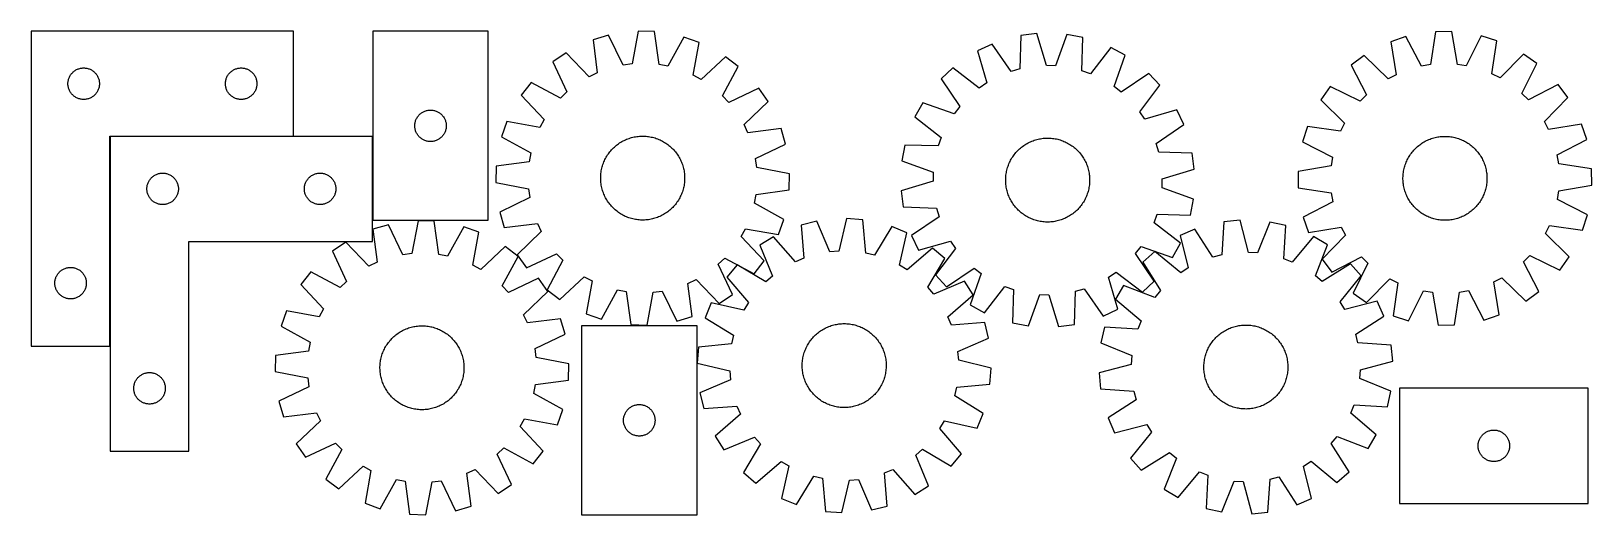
# Model space of a CAD drawing. Header units: millimetres. Extents: x 7 to 1493, y 7 to 467.
import ezdxf

# ---------------------------------------------------------------- set-up
doc = ezdxf.new("R2010")
doc.units = ezdxf.units.MM
doc.layers.add('COMMON', color=5, linetype='CONTINUOUS', true_color=0x0000ff)
doc.layers.add('CUT', color=7, linetype='CONTINUOUS', true_color=0x000000)

msp = doc.modelspace()

# ---------------------------------------------------------------- linework, layer by layer
at = {"layer": 'COMMON'}
for p, q in [((81.844874, 167.192682), (81.844874, 366.992681)), ((81.944874, 367.092681), (256.744873, 367.092681)), ((332.044874, 366.992681), (332.044874, 287.095273))]:
    msp.add_line(p, q, dxfattribs=at)
at = {"layer": 'CUT'}
for p, q in [((6.744873, 467.192682), (6.744873, 167.192682)), ((256.744873, 467.192682), (6.744873, 467.192682)), ((256.744873, 367.192682), (256.744873, 467.192682)), ((332.144875, 467.095273), (332.144875, 287.095273)), ((442.144875, 467.095273), (332.144875, 467.095273)), ((442.144875, 287.095273), (442.144875, 467.095273)), ((556.767731, 463.441886), (542.019135, 459.059026)), ((570.625779, 434.859911), (556.767731, 463.441886)), ((585.059135, 467.19186), (579.125779, 435.986571)), ((600.440261, 466.80264), (585.059135, 467.19186)), ((604.787732, 435.337195), (600.440261, 466.80264)), ((628.505791, 461.626553), (613.21987, 433.782067)), ((643.013836, 456.503353), (628.505791, 461.626553)), ((949.46841, 463.028918), (948.390402, 431.282853)), ((964.727305, 465.002919), (949.46841, 463.028918)), ((973.848422, 434.576287), (964.727305, 465.002919)), ((993.254622, 464.191756), (982.419302, 434.332577)), ((1008.376693, 461.353885), (993.254622, 464.191756)), ((1007.649045, 429.597857), (1008.376693, 461.353885)), ((1316.372379, 462.018279), (1301.784455, 457.127163)), ((1331.212181, 433.933495), (1316.372379, 462.018279)), ((1344.516907, 466.746007), (1339.668053, 435.353916)), ((1359.902285, 466.889818), (1344.516907, 466.746007)), ((1365.337099, 435.593851), (1359.902285, 466.889818)), ((1388.130269, 462.689018), (1373.818046, 434.331743)), ((1402.807073, 458.071447), (1388.130269, 462.689018)), ((516.271217, 446.750065), (503.598846, 438.024151)), ((538.283319, 423.849364), (516.271217, 446.750065)), ((542.019135, 459.059026), (546.019143, 427.547525)), ((637.425169, 425.234494), (643.013836, 456.503353)), ((922.086656, 454.984954), (908.184584, 448.39231)), ((908.184584, 448.39231), (916.969411, 417.866885)), ((940.1637, 428.866087), (922.086656, 454.984954)), ((1035.257121, 451.766997), (1015.725125, 426.717528)), ((1048.762115, 444.395044), (1035.257121, 451.766997)), ((1301.784455, 457.127163), (1306.873611, 425.773132)), ((1398.304904, 426.627764), (1402.807073, 458.071447)), ((50.738064, 430.937435), (51.453592, 431.228434)), ((51.453592, 431.228434), (52.18315, 431.482213)), ((52.18315, 431.482213), (52.924806, 431.698098)), ((52.924806, 431.698098), (53.676592, 431.875517)), ((53.676592, 431.875517), (54.436514, 432.014)), ((54.436514, 432.014), (55.202558, 432.11318)), ((55.202558, 432.11318), (55.972692, 432.172793)), ((55.972692, 432.172793), (56.744873, 432.192682)), ((56.744873, 432.192682), (57.517054, 432.172793)), ((57.517054, 432.172793), (58.287188, 432.11318)), ((58.287188, 432.11318), (59.053232, 432.014)), ((59.053232, 432.014), (59.813154, 431.875517)), ((59.813154, 431.875517), (60.56494, 431.698098)), ((60.56494, 431.698098), (61.306595, 431.482213)), ((61.306595, 431.482213), (62.036154, 431.228434)), ((62.036154, 431.228434), (62.751682, 430.937435)), ((200.738064, 430.937435), (201.453592, 431.228434)), ((201.453592, 431.228434), (202.18315, 431.482213)), ((202.18315, 431.482213), (202.924806, 431.698098)), ((202.924806, 431.698098), (203.676592, 431.875517)), ((203.676592, 431.875517), (204.436514, 432.014)), ((204.436514, 432.014), (205.202558, 432.11318)), ((205.202558, 432.11318), (205.972692, 432.172793)), ((205.972692, 432.172793), (206.744873, 432.192682)), ((206.744873, 432.192682), (207.517054, 432.172793)), ((207.517054, 432.172793), (208.287188, 432.11318)), ((208.287188, 432.11318), (209.053232, 432.014)), ((209.053232, 432.014), (209.813154, 431.875517)), ((209.813154, 431.875517), (210.56494, 431.698098)), ((210.56494, 431.698098), (211.306595, 431.482213)), ((211.306595, 431.482213), (212.036154, 431.228434)), ((212.036154, 431.228434), (212.751682, 430.937435)), ((503.598846, 438.024151), (517.14067, 409.291003)), ((579.125779, 435.986571), (570.625779, 434.859911)), ((613.21987, 433.782067), (604.787732, 435.337195)), ((668.106241, 442.907876), (644.964048, 421.149806)), ((665.34331, 405.540732), (680.321057, 433.552192)), ((680.321057, 433.552192), (668.106241, 442.907876)), ((884.62871, 432.280618), (873.444293, 421.714665)), ((909.892175, 413.026214), (884.62871, 432.280618)), ((948.390402, 431.282853), (940.1637, 428.866087)), ((982.419302, 434.332577), (973.848422, 434.576287)), ((1038.256928, 414.418123), (1048.762115, 444.395044)), ((1276.478368, 443.933689), (1264.115865, 434.774044)), ((1264.115865, 434.774044), (1278.644869, 406.527225)), ((1299.270533, 421.809223), (1276.478368, 443.933689)), ((1339.668053, 435.353916), (1331.212181, 433.933495)), ((1373.818046, 434.331743), (1365.337099, 435.593851)), ((1428.355363, 445.353322), (1405.98075, 422.806671)), ((1426.888475, 407.912896), (1440.886926, 436.426369)), ((1440.886926, 436.426369), (1428.355363, 445.353322)), ((41.749846, 417.578901), (41.78961, 418.350314)), ((41.749846, 416.806463), (41.749846, 417.578901)), ((41.78961, 416.03505), (41.749846, 416.806463)), ((41.78961, 418.350314), (41.869033, 419.118657)), ((41.869033, 419.118657), (41.987904, 419.881893)), ((41.987904, 419.881893), (42.145907, 420.637998)), ((42.145907, 420.637998), (42.342625, 421.384966)), ((42.342625, 421.384966), (42.577535, 422.120818)), ((42.577535, 422.120818), (42.850013, 422.8436)), ((42.850013, 422.8436), (43.159339, 423.551398)), ((43.159339, 423.551398), (43.504691, 424.242333)), ((43.504691, 424.242333), (43.885154, 424.914574)), ((43.885154, 424.914574), (44.299718, 425.566338)), ((44.299718, 425.566338), (44.747284, 426.195896)), ((44.747284, 426.195896), (45.226666, 426.80158)), ((45.226666, 426.80158), (45.736592, 427.381782)), ((45.736592, 427.381782), (46.275711, 427.934965)), ((46.275711, 427.934965), (46.842591, 428.459661)), ((46.842591, 428.459661), (47.435731, 428.954479)), ((47.435731, 428.954479), (48.053557, 429.418107)), ((48.053557, 429.418107), (48.69443, 429.849315)), ((48.69443, 429.849315), (49.356652, 430.246961)), ((49.356652, 430.246961), (50.038466, 430.609988)), ((50.038466, 430.609988), (50.738064, 430.937435)), ((62.751682, 430.937435), (63.45128, 430.609988)), ((63.45128, 430.609988), (64.133094, 430.246961)), ((64.133094, 430.246961), (64.795316, 429.849315)), ((64.795316, 429.849315), (65.436189, 429.418107)), ((65.436189, 429.418107), (66.054015, 428.954479)), ((66.054015, 428.954479), (66.647155, 428.459661)), ((66.647155, 428.459661), (67.214035, 427.934965)), ((67.214035, 427.934965), (67.753153, 427.381782)), ((67.753153, 427.381782), (68.26308, 426.80158)), ((68.26308, 426.80158), (68.742462, 426.195896)), ((68.742462, 426.195896), (69.190028, 425.566338)), ((69.190028, 425.566338), (69.604592, 424.914574)), ((69.604592, 424.914574), (69.985055, 424.242333)), ((69.985055, 424.242333), (70.330407, 423.551398)), ((70.330407, 423.551398), (70.639733, 422.8436)), ((70.639733, 422.8436), (70.912211, 422.120818)), ((70.912211, 422.120818), (71.147121, 421.384966)), ((71.147121, 421.384966), (71.343839, 420.637998)), ((71.343839, 420.637998), (71.501842, 419.881893)), ((71.501842, 419.881893), (71.620713, 419.118657)), ((71.620713, 419.118657), (71.700136, 418.350314)), ((71.700136, 418.350314), (71.7399, 417.578901)), ((71.7399, 416.806463), (71.700136, 416.03505)), ((71.7399, 417.578901), (71.7399, 416.806463)), ((191.749846, 417.578901), (191.78961, 418.350314)), ((191.749846, 416.806463), (191.749846, 417.578901)), ((191.78961, 416.03505), (191.749846, 416.806463)), ((191.78961, 418.350314), (191.869033, 419.118657)), ((191.869033, 419.118657), (191.987904, 419.881893)), ((191.987904, 419.881893), (192.145907, 420.637998)), ((192.145907, 420.637998), (192.342625, 421.384966)), ((192.342625, 421.384966), (192.577535, 422.120818)), ((192.577535, 422.120818), (192.850013, 422.8436)), ((192.850013, 422.8436), (193.159339, 423.551398)), ((193.159339, 423.551398), (193.504691, 424.242333)), ((193.504691, 424.242333), (193.885154, 424.914574)), ((193.885154, 424.914574), (194.299718, 425.566338)), ((194.299718, 425.566338), (194.747284, 426.195896)), ((194.747284, 426.195896), (195.226666, 426.80158)), ((195.226666, 426.80158), (195.736592, 427.381782)), ((195.736592, 427.381782), (196.275711, 427.934965)), ((196.275711, 427.934965), (196.842591, 428.459661)), ((196.842591, 428.459661), (197.435731, 428.954479)), ((197.435731, 428.954479), (198.053557, 429.418107)), ((198.053557, 429.418107), (198.69443, 429.849315)), ((198.69443, 429.849315), (199.356652, 430.246961)), ((199.356652, 430.246961), (200.038466, 430.609988)), ((200.038466, 430.609988), (200.738064, 430.937435)), ((212.751682, 430.937435), (213.45128, 430.609988)), ((213.45128, 430.609988), (214.133094, 430.246961)), ((214.133094, 430.246961), (214.795316, 429.849315)), ((214.795316, 429.849315), (215.436189, 429.418107)), ((215.436189, 429.418107), (216.054015, 428.954479)), ((216.054015, 428.954479), (216.647155, 428.459661)), ((216.647155, 428.459661), (217.214035, 427.934965)), ((217.214035, 427.934965), (217.753153, 427.381782)), ((217.753153, 427.381782), (218.26308, 426.80158)), ((218.26308, 426.80158), (218.742462, 426.195896)), ((218.742462, 426.195896), (219.190028, 425.566338)), ((219.190028, 425.566338), (219.604592, 424.914574)), ((219.604592, 424.914574), (219.985055, 424.242333)), ((219.985055, 424.242333), (220.330407, 423.551398)), ((220.330407, 423.551398), (220.639733, 422.8436)), ((220.639733, 422.8436), (220.912211, 422.120818)), ((220.912211, 422.120818), (221.147121, 421.384966)), ((221.147121, 421.384966), (221.343839, 420.637998)), ((221.343839, 420.637998), (221.501842, 419.881893)), ((221.501842, 419.881893), (221.620713, 419.118657)), ((221.620713, 419.118657), (221.700136, 418.350314)), ((221.700136, 418.350314), (221.7399, 417.578901)), ((221.7399, 416.806463), (221.700136, 416.03505)), ((221.7399, 417.578901), (221.7399, 416.806463)), ((482.914799, 418.361088), (473.559115, 406.146273)), ((510.926259, 403.383341), (482.914799, 418.361088)), ((546.019143, 427.547525), (538.283319, 423.849364)), ((644.964048, 421.149806), (637.425169, 425.234494)), ((873.444293, 421.714665), (891.232035, 395.397921)), ((916.969411, 417.866885), (909.892175, 413.026214)), ((1015.725125, 426.717528), (1007.649045, 429.597857)), ((1071.36441, 426.970863), (1045.047666, 409.183121)), ((1081.930363, 415.786446), (1071.36441, 426.970863)), ((1306.873611, 425.773132), (1299.270533, 421.809223)), ((1405.98075, 422.806671), (1398.304904, 426.627764)), ((1461.254677, 416.435857), (1433.007857, 401.906854)), ((1470.414321, 404.073355), (1461.254677, 416.435857)), ((41.869033, 415.266707), (41.78961, 416.03505)), ((41.987904, 414.503471), (41.869033, 415.266707)), ((42.145907, 413.747366), (41.987904, 414.503471)), ((42.342625, 413.000397), (42.145907, 413.747366)), ((42.577535, 412.264546), (42.342625, 413.000397)), ((42.850013, 411.541764), (42.577535, 412.264546)), ((43.159339, 410.833966), (42.850013, 411.541764)), ((43.504691, 410.143031), (43.159339, 410.833966)), ((43.885154, 409.47079), (43.504691, 410.143031)), ((44.299718, 408.819026), (43.885154, 409.47079)), ((44.747284, 408.189468), (44.299718, 408.819026)), ((45.226666, 407.583784), (44.747284, 408.189468)), ((45.736592, 407.003582), (45.226666, 407.583784)), ((46.275711, 406.450399), (45.736592, 407.003582)), ((46.842591, 405.925703), (46.275711, 406.450399)), ((47.435731, 405.430885), (46.842591, 405.925703)), ((48.053557, 404.967257), (47.435731, 405.430885)), ((48.69443, 404.536049), (48.053557, 404.967257)), ((49.356652, 404.138403), (48.69443, 404.536049)), ((50.038466, 403.775376), (49.356652, 404.138403)), ((50.738064, 403.447928), (50.038466, 403.775376)), ((51.453592, 403.15693), (50.738064, 403.447928)), ((52.18315, 402.903151), (51.453592, 403.15693)), ((52.924806, 402.687266), (52.18315, 402.903151)), ((53.676592, 402.509847), (52.924806, 402.687266)), ((54.436514, 402.371363), (53.676592, 402.509847)), ((55.202558, 402.272184), (54.436514, 402.371363)), ((55.972692, 402.212571), (55.202558, 402.272184)), ((56.744873, 402.192682), (55.972692, 402.212571)), ((57.517054, 402.212571), (56.744873, 402.192682)), ((58.287188, 402.272184), (57.517054, 402.212571)), ((59.053232, 402.371363), (58.287188, 402.272184)), ((59.813154, 402.509847), (59.053232, 402.371363)), ((60.56494, 402.687266), (59.813154, 402.509847)), ((61.306595, 402.903151), (60.56494, 402.687266)), ((62.036154, 403.15693), (61.306595, 402.903151)), ((62.751682, 403.447928), (62.036154, 403.15693)), ((63.45128, 403.775376), (62.751682, 403.447928)), ((64.133094, 404.138403), (63.45128, 403.775376)), ((64.795316, 404.536049), (64.133094, 404.138403)), ((65.436189, 404.967257), (64.795316, 404.536049)), ((66.054015, 405.430885), (65.436189, 404.967257)), ((66.647155, 405.925703), (66.054015, 405.430885)), ((67.214035, 406.450399), (66.647155, 405.925703)), ((67.753153, 407.003582), (67.214035, 406.450399)), ((68.26308, 407.583784), (67.753153, 407.003582)), ((68.742462, 408.189468), (68.26308, 407.583784)), ((69.190028, 408.819026), (68.742462, 408.189468)), ((69.604592, 409.47079), (69.190028, 408.819026)), ((69.985055, 410.143031), (69.604592, 409.47079)), ((70.330407, 410.833966), (69.985055, 410.143031)), ((70.639733, 411.541764), (70.330407, 410.833966)), ((70.912211, 412.264546), (70.639733, 411.541764)), ((71.147121, 413.000397), (70.912211, 412.264546)), ((71.343839, 413.747366), (71.147121, 413.000397)), ((71.501842, 414.503471), (71.343839, 413.747366)), ((71.620713, 415.266707), (71.501842, 414.503471)), ((71.700136, 416.03505), (71.620713, 415.266707)), ((191.869033, 415.266707), (191.78961, 416.03505)), ((191.987904, 414.503471), (191.869033, 415.266707)), ((192.145907, 413.747366), (191.987904, 414.503471)), ((192.342625, 413.000397), (192.145907, 413.747366)), ((192.577535, 412.264546), (192.342625, 413.000397)), ((192.850013, 411.541764), (192.577535, 412.264546)), ((193.159339, 410.833966), (192.850013, 411.541764)), ((193.504691, 410.143031), (193.159339, 410.833966)), ((193.885154, 409.47079), (193.504691, 410.143031)), ((194.299718, 408.819026), (193.885154, 409.47079)), ((194.747284, 408.189468), (194.299718, 408.819026)), ((195.226666, 407.583784), (194.747284, 408.189468)), ((195.736592, 407.003582), (195.226666, 407.583784)), ((196.275711, 406.450399), (195.736592, 407.003582)), ((196.842591, 405.925703), (196.275711, 406.450399)), ((197.435731, 405.430885), (196.842591, 405.925703)), ((198.053557, 404.967257), (197.435731, 405.430885)), ((198.69443, 404.536049), (198.053557, 404.967257)), ((199.356652, 404.138403), (198.69443, 404.536049)), ((200.038466, 403.775376), (199.356652, 404.138403)), ((200.738064, 403.447928), (200.038466, 403.775376)), ((201.453592, 403.15693), (200.738064, 403.447928)), ((202.18315, 402.903151), (201.453592, 403.15693)), ((202.924806, 402.687266), (202.18315, 402.903151)), ((203.676592, 402.509847), (202.924806, 402.687266)), ((204.436514, 402.371363), (203.676592, 402.509847)), ((205.202558, 402.272184), (204.436514, 402.371363)), ((205.972692, 402.212571), (205.202558, 402.272184)), ((206.744873, 402.192682), (205.972692, 402.212571)), ((207.517054, 402.212571), (206.744873, 402.192682)), ((208.287188, 402.272184), (207.517054, 402.212571)), ((209.053232, 402.371363), (208.287188, 402.272184)), ((209.813154, 402.509847), (209.053232, 402.371363)), ((210.56494, 402.687266), (209.813154, 402.509847)), ((211.306595, 402.903151), (210.56494, 402.687266)), ((212.036154, 403.15693), (211.306595, 402.903151)), ((212.751682, 403.447928), (212.036154, 403.15693)), ((213.45128, 403.775376), (212.751682, 403.447928)), ((214.133094, 404.138403), (213.45128, 403.775376)), ((214.795316, 404.536049), (214.133094, 404.138403)), ((215.436189, 404.967257), (214.795316, 404.536049)), ((216.054015, 405.430885), (215.436189, 404.967257)), ((216.647155, 405.925703), (216.054015, 405.430885)), ((217.214035, 406.450399), (216.647155, 405.925703)), ((217.753153, 407.003582), (217.214035, 406.450399)), ((218.26308, 407.583784), (217.753153, 407.003582)), ((218.742462, 408.189468), (218.26308, 407.583784)), ((219.190028, 408.819026), (218.742462, 408.189468)), ((219.604592, 409.47079), (219.190028, 408.819026)), ((219.985055, 410.143031), (219.604592, 409.47079)), ((220.330407, 410.833966), (219.985055, 410.143031)), ((220.639733, 411.541764), (220.330407, 410.833966)), ((220.912211, 412.264546), (220.639733, 411.541764)), ((221.147121, 413.000397), (220.912211, 412.264546)), ((221.343839, 413.747366), (221.147121, 413.000397)), ((221.501842, 414.503471), (221.343839, 413.747366)), ((221.620713, 415.266707), (221.501842, 414.503471)), ((221.700136, 416.03505), (221.620713, 415.266707)), ((473.559115, 406.146273), (495.317185, 383.004079)), ((517.14067, 409.291003), (510.926259, 403.383341)), ((671.250972, 399.326321), (665.34331, 405.540732)), ((699.984119, 412.868145), (671.250972, 399.326321)), ((708.710033, 400.195774), (699.984119, 412.868145)), ((1045.047666, 409.183121), (1038.256928, 414.418123)), ((1062.675958, 390.522981), (1081.930363, 415.786446)), ((1244.125354, 414.406294), (1235.198401, 401.874731)), ((1235.198401, 401.874731), (1257.745051, 379.500118)), ((1272.638827, 400.407843), (1244.125354, 414.406294)), ((1278.644869, 406.527225), (1272.638827, 400.407843)), ((1433.007857, 401.906854), (1426.888475, 407.912896)), ((1448.289855, 381.28119), (1470.414321, 404.073355)), ((375.147286, 386.098487), (375.626668, 386.704171)), ((375.626668, 386.704171), (376.136594, 387.284373)), ((376.136594, 387.284373), (376.675713, 387.837556)), ((376.675713, 387.837556), (377.242593, 388.362252)), ((377.242593, 388.362252), (377.835733, 388.85707)), ((377.835733, 388.85707), (378.453559, 389.320698)), ((378.453559, 389.320698), (379.094432, 389.751906)), ((379.094432, 389.751906), (379.756654, 390.149552)), ((379.756654, 390.149552), (380.438468, 390.512579)), ((380.438468, 390.512579), (381.138066, 390.840027)), ((381.138066, 390.840027), (381.853594, 391.131025)), ((381.853594, 391.131025), (382.583152, 391.384804)), ((382.583152, 391.384804), (383.324808, 391.600689)), ((383.324808, 391.600689), (384.076594, 391.778108)), ((384.076594, 391.778108), (384.836516, 391.916591)), ((384.836516, 391.916591), (385.60256, 392.015771)), ((385.60256, 392.015771), (386.372694, 392.075384)), ((386.372694, 392.075384), (387.144875, 392.095273)), ((387.144875, 392.095273), (387.917056, 392.075384)), ((387.917056, 392.075384), (388.68719, 392.015771)), ((388.68719, 392.015771), (389.453234, 391.916591)), ((389.453234, 391.916591), (390.213156, 391.778108)), ((390.213156, 391.778108), (390.964942, 391.600689)), ((390.964942, 391.600689), (391.706597, 391.384804)), ((391.706597, 391.384804), (392.436156, 391.131025)), ((392.436156, 391.131025), (393.151684, 390.840027)), ((393.151684, 390.840027), (393.851282, 390.512579)), ((393.851282, 390.512579), (394.533096, 390.149552)), ((394.533096, 390.149552), (395.195318, 389.751906)), ((395.195318, 389.751906), (395.836191, 389.320698)), ((395.836191, 389.320698), (396.454017, 388.85707)), ((396.454017, 388.85707), (397.047157, 388.362252)), ((397.047157, 388.362252), (397.614037, 387.837556)), ((397.614037, 387.837556), (398.153155, 387.284373)), ((398.153155, 387.284373), (398.663082, 386.704171)), ((398.663082, 386.704171), (399.142464, 386.098487)), ((685.809332, 378.183672), (708.710033, 400.195774)), ((856.020112, 399.11237), (848.648159, 385.607376)), ((885.997033, 388.607183), (856.020112, 399.11237)), ((891.232035, 395.397921), (885.997033, 388.607183)), ((1067.51663, 383.445745), (1062.675958, 390.522981)), ((1098.042055, 392.230572), (1067.51663, 383.445745)), ((1104.634699, 378.3285), (1098.042055, 392.230572)), ((372.149848, 377.481492), (372.189612, 378.252905)), ((372.149848, 376.709054), (372.149848, 377.481492)), ((372.189612, 375.937641), (372.149848, 376.709054)), ((372.189612, 378.252905), (372.269035, 379.021248)), ((372.269035, 375.169298), (372.189612, 375.937641)), ((372.269035, 379.021248), (372.387906, 379.784484)), ((372.387906, 374.406062), (372.269035, 375.169298)), ((372.387906, 379.784484), (372.545909, 380.540589)), ((372.545909, 373.649957), (372.387906, 374.406062)), ((372.545909, 380.540589), (372.742627, 381.287558)), ((372.742627, 372.902989), (372.545909, 373.649957)), ((372.742627, 381.287558), (372.977537, 382.023409)), ((372.977537, 372.167137), (372.742627, 372.902989)), ((372.977537, 382.023409), (373.250015, 382.746191)), ((373.250015, 371.444355), (372.977537, 372.167137)), ((373.250015, 382.746191), (373.559341, 383.453989)), ((373.559341, 383.453989), (373.904693, 384.144924)), ((373.904693, 384.144924), (374.285156, 384.817165)), ((374.285156, 384.817165), (374.69972, 385.468929)), ((374.69972, 385.468929), (375.147286, 386.098487)), ((399.142464, 386.098487), (399.59003, 385.468929)), ((399.59003, 385.468929), (400.004594, 384.817165)), ((400.004594, 384.817165), (400.385057, 384.144924)), ((400.385057, 384.144924), (400.730409, 383.453989)), ((400.730409, 383.453989), (401.039735, 382.746191)), ((401.039735, 382.746191), (401.312213, 382.023409)), ((401.312213, 372.167137), (401.039735, 371.444355)), ((401.312213, 382.023409), (401.547123, 381.287558)), ((401.547123, 372.902989), (401.312213, 372.167137)), ((401.547123, 381.287558), (401.743841, 380.540589)), ((401.743841, 373.649957), (401.547123, 372.902989)), ((401.743841, 380.540589), (401.901844, 379.784484)), ((401.901844, 374.406062), (401.743841, 373.649957)), ((401.901844, 379.784484), (402.020715, 379.021248)), ((402.020715, 375.169298), (401.901844, 374.406062)), ((402.020715, 379.021248), (402.100138, 378.252905)), ((402.100138, 375.937641), (402.020715, 375.169298)), ((402.100138, 378.252905), (402.139902, 377.481492)), ((402.139902, 376.709054), (402.100138, 375.937641)), ((402.139902, 377.481492), (402.139902, 376.709054)), ((459.963638, 381.053867), (454.840438, 366.545822)), ((491.232497, 375.4652), (459.963638, 381.053867)), ((495.317185, 383.004079), (491.232497, 375.4652)), ((689.507494, 370.447848), (685.809332, 378.183672)), ((721.018995, 374.447856), (689.507494, 370.447848)), ((725.401854, 359.69926), (721.018995, 374.447856)), ((848.648159, 385.607376), (873.697628, 366.07538)), ((1078.515832, 360.251456), (1104.634699, 378.3285)), ((1222.480276, 376.326441), (1217.862705, 361.649637)), ((1253.923959, 371.824272), (1222.480276, 376.326441)), ((1257.745051, 379.500118), (1253.923959, 371.824272)), ((1452.253764, 373.678111), (1448.289855, 381.28119)), ((1483.607795, 378.767267), (1452.253764, 373.678111)), ((1488.498911, 364.179343), (1483.607795, 378.767267)), ((81.744873, 167.192682), (81.744873, 367.192682)), ((81.744873, 367.192682), (256.744873, 367.192682)), ((81.944874, 366.992681), (81.944874, 66.992681)), ((331.944874, 366.992681), (81.944874, 366.992681)), ((331.944874, 266.992681), (331.944874, 366.992681)), ((373.559341, 370.736557), (373.250015, 371.444355)), ((373.904693, 370.045622), (373.559341, 370.736557)), ((374.285156, 369.373381), (373.904693, 370.045622)), ((374.69972, 368.721617), (374.285156, 369.373381)), ((375.147286, 368.092059), (374.69972, 368.721617)), ((375.626668, 367.486375), (375.147286, 368.092059)), ((376.136594, 366.906173), (375.626668, 367.486375)), ((376.675713, 366.35299), (376.136594, 366.906173)), ((377.242593, 365.828294), (376.675713, 366.35299)), ((377.835733, 365.333476), (377.242593, 365.828294)), ((378.453559, 364.869848), (377.835733, 365.333476)), ((379.094432, 364.43864), (378.453559, 364.869848)), ((379.756654, 364.040994), (379.094432, 364.43864)), ((380.438468, 363.677967), (379.756654, 364.040994)), ((381.138066, 363.350519), (380.438468, 363.677967)), ((381.853594, 363.059521), (381.138066, 363.350519)), ((382.583152, 362.805742), (381.853594, 363.059521)), ((383.324808, 362.589857), (382.583152, 362.805742)), ((384.076594, 362.412438), (383.324808, 362.589857)), ((384.836516, 362.273955), (384.076594, 362.412438)), ((385.60256, 362.174775), (384.836516, 362.273955)), ((386.372694, 362.115162), (385.60256, 362.174775)), ((387.144875, 362.095273), (386.372694, 362.115162)), ((387.917056, 362.115162), (387.144875, 362.095273)), ((388.68719, 362.174775), (387.917056, 362.115162)), ((389.453234, 362.273955), (388.68719, 362.174775)), ((390.213156, 362.412438), (389.453234, 362.273955)), ((390.964942, 362.589857), (390.213156, 362.412438)), ((391.706597, 362.805742), (390.964942, 362.589857)), ((392.436156, 363.059521), (391.706597, 362.805742)), ((393.151684, 363.350519), (392.436156, 363.059521)), ((393.851282, 363.677967), (393.151684, 363.350519)), ((394.533096, 364.040994), (393.851282, 363.677967)), ((395.195318, 364.43864), (394.533096, 364.040994)), ((395.836191, 364.869848), (395.195318, 364.43864)), ((396.454017, 365.333476), (395.836191, 364.869848)), ((397.047157, 365.828294), (396.454017, 365.333476)), ((397.614037, 366.35299), (397.047157, 365.828294)), ((398.153155, 366.906173), (397.614037, 366.35299)), ((398.663082, 367.486375), (398.153155, 366.906173)), ((399.142464, 368.092059), (398.663082, 367.486375)), ((399.59003, 368.721617), (399.142464, 368.092059)), ((400.004594, 369.373381), (399.59003, 368.721617)), ((400.385057, 370.045622), (400.004594, 369.373381)), ((400.730409, 370.736557), (400.385057, 370.045622)), ((401.039735, 371.444355), (400.730409, 370.736557)), ((454.840438, 366.545822), (482.684924, 351.259901)), ((561.426925, 356.026891), (562.344429, 356.885489)), ((562.344429, 356.885489), (563.288451, 357.714845)), ((563.288451, 357.714845), (564.258057, 358.514139)), ((564.258057, 358.514139), (565.252291, 359.282583)), ((565.252291, 359.282583), (566.270172, 360.019417)), ((566.270172, 360.019417), (567.310695, 360.723916)), ((567.310695, 360.723916), (568.372833, 361.395384)), ((568.372833, 361.395384), (569.455539, 362.033157)), ((569.455539, 362.033157), (570.557743, 362.636607)), ((570.557743, 362.636607), (571.678359, 363.205139)), ((571.678359, 363.205139), (572.816279, 363.73819)), ((572.816279, 363.73819), (573.970382, 364.235236)), ((573.970382, 364.235236), (575.139527, 364.695785)), ((575.139527, 364.695785), (576.322562, 365.119383)), ((576.322562, 365.119383), (577.518319, 365.505612)), ((577.518319, 365.505612), (578.725617, 365.854091)), ((578.725617, 365.854091), (579.943266, 366.164475)), ((579.943266, 366.164475), (581.170063, 366.43646)), ((581.170063, 366.43646), (582.404798, 366.669775)), ((582.404798, 366.669775), (583.646253, 366.864191)), ((583.646253, 366.864191), (584.893201, 367.019517)), ((584.893201, 367.019517), (586.144413, 367.135598)), ((586.144413, 367.135598), (587.398654, 367.21232)), ((587.398654, 367.21232), (588.654686, 367.249608)), ((588.654686, 367.249608), (589.91127, 367.247424)), ((589.91127, 367.247424), (591.167165, 367.205772)), ((591.167165, 367.205772), (592.421132, 367.124691)), ((592.421132, 367.124691), (593.671933, 367.004262)), ((593.671933, 367.004262), (594.918334, 366.844604)), ((594.918334, 366.844604), (596.159105, 366.645874)), ((596.159105, 366.645874), (597.393022, 366.408269)), ((597.393022, 366.408269), (598.618867, 366.132023)), ((598.618867, 366.132023), (599.835429, 365.817409)), ((599.835429, 365.817409), (601.041509, 365.464736)), ((601.041509, 365.464736), (602.235916, 365.074354)), ((602.235916, 365.074354), (603.417472, 364.646647)), ((603.417472, 364.646647), (604.58501, 364.182038)), ((604.58501, 364.182038), (605.737378, 363.680984)), ((605.737378, 363.680984), (606.873439, 363.143981)), ((606.873439, 363.143981), (607.992072, 362.571559)), ((607.992072, 362.571559), (609.092173, 361.964281)), ((609.092173, 361.964281), (610.172655, 361.322749)), ((610.172655, 361.322749), (611.232454, 360.647594)), ((611.232454, 360.647594), (612.270522, 359.939484)), ((612.270522, 359.939484), (613.285836, 359.199116)), ((613.285836, 359.199116), (614.277394, 358.427222)), ((614.277394, 358.427222), (615.244216, 357.624563)), ((615.244216, 357.624563), (616.185349, 356.791931)), ((616.185349, 356.791931), (617.099864, 355.930149)), ((696.81988, 345.841212), (725.401854, 359.69926)), ((839.061271, 358.726949), (836.2234, 343.604878)), ((870.817299, 357.9993), (839.061271, 358.726949)), ((873.697628, 366.07538), (870.817299, 357.9993)), ((950.174911, 356.721224), (951.171544, 357.486555)), ((951.171544, 357.486555), (952.191724, 358.220203)), ((952.191724, 358.220203), (953.234445, 358.921444)), ((953.234445, 358.921444), (954.298678, 359.589587)), ((954.298678, 359.589587), (955.383373, 360.223971)), ((955.383373, 360.223971), (956.487459, 360.823971)), ((956.487459, 360.823971), (957.609847, 361.388996)), ((957.609847, 361.388996), (958.749429, 361.918486)), ((958.749429, 361.918486), (959.90508, 362.41192)), ((959.90508, 362.41192), (961.075661, 362.86881)), ((961.075661, 362.86881), (962.260014, 363.288706)), ((962.260014, 363.288706), (963.456973, 363.671194)), ((963.456973, 363.671194), (964.665355, 364.015895)), ((964.665355, 364.015895), (965.883969, 364.322471)), ((965.883969, 364.322471), (967.11161, 364.590617)), ((967.11161, 364.590617), (968.347069, 364.82007)), ((968.347069, 364.82007), (969.589126, 365.010603)), ((969.589126, 365.010603), (970.836554, 365.162028)), ((970.836554, 365.162028), (972.088123, 365.274195)), ((972.088123, 365.274195), (973.342598, 365.346995)), ((973.342598, 365.346995), (974.59874, 365.380354)), ((974.59874, 365.380354), (975.855311, 365.374241)), ((975.855311, 365.374241), (977.111069, 365.328661)), ((977.111069, 365.328661), (978.364776, 365.243659)), ((978.364776, 365.243659), (979.615195, 365.119319)), ((979.615195, 365.119319), (980.861091, 364.955764)), ((980.861091, 364.955764), (982.101234, 364.753155)), ((982.101234, 364.753155), (983.334402, 364.511692)), ((983.334402, 364.511692), (984.559377, 364.231614)), ((984.559377, 364.231614), (985.77495, 363.913196)), ((985.77495, 363.913196), (986.979921, 363.556754)), ((986.979921, 363.556754), (988.173101, 363.162638)), ((988.173101, 363.162638), (989.353313, 362.731238)), ((989.353313, 362.731238), (990.519393, 362.26298)), ((990.519393, 362.26298), (991.670188, 361.758325)), ((991.670188, 361.758325), (992.804564, 361.217772)), ((992.804564, 361.217772), (993.921401, 360.641854)), ((993.921401, 360.641854), (995.019598, 360.031139)), ((995.019598, 360.031139), (996.098069, 359.386231)), ((996.098069, 359.386231), (997.155751, 358.707765)), ((997.155751, 358.707765), (998.1916, 357.996412)), ((998.1916, 357.996412), (999.204593, 357.252872)), ((999.204593, 357.252872), (1000.193732, 356.477881)), ((1080.932598, 352.024755), (1078.515832, 360.251456)), ((1217.862705, 361.649637), (1246.219979, 347.337414)), ((1326.551536, 356.580564), (1327.492873, 357.412965)), ((1327.492873, 357.412965), (1328.459892, 358.215387)), ((1328.459892, 358.215387), (1329.451638, 358.987039)), ((1329.451638, 358.987039), (1330.467133, 359.727158)), ((1330.467133, 359.727158), (1331.505375, 360.435015)), ((1331.505375, 360.435015), (1332.565338, 361.10991)), ((1332.565338, 361.10991), (1333.645978, 361.751178)), ((1333.645978, 361.751178), (1334.746227, 362.358186)), ((1334.746227, 362.358186), (1335.865, 362.930335)), ((1335.865, 362.930335), (1337.001192, 363.46706)), ((1337.001192, 363.46706), (1338.153683, 363.967831)), ((1338.153683, 363.967831), (1339.321334, 364.432155)), ((1339.321334, 364.432155), (1340.502995, 364.859573)), ((1340.502995, 364.859573), (1341.697497, 365.249663)), ((1341.697497, 365.249663), (1342.903664, 365.60204)), ((1342.903664, 365.60204), (1344.120303, 365.916357)), ((1344.120303, 365.916357), (1345.346215, 366.192304)), ((1345.346215, 366.192304), (1346.58019, 366.429607)), ((1346.58019, 366.429607), (1347.82101, 366.628033)), ((1347.82101, 366.628033), (1349.06745, 366.787386)), ((1349.06745, 366.787386), (1350.318281, 366.907509)), ((1350.318281, 366.907509), (1351.572268, 366.988283)), ((1351.572268, 366.988283), (1352.828173, 367.029628)), ((1352.828173, 367.029628), (1354.084757, 367.031504)), ((1354.084757, 367.031504), (1355.340779, 366.993909)), ((1355.340779, 366.993909), (1356.595002, 366.91688)), ((1356.595002, 366.91688), (1357.846185, 366.800492)), ((1357.846185, 366.800492), (1359.093096, 366.644862)), ((1359.093096, 366.644862), (1360.334503, 366.450142)), ((1360.334503, 366.450142), (1361.569181, 366.216524)), ((1361.569181, 366.216524), (1362.795911, 365.94424)), ((1362.795911, 365.94424), (1364.013484, 365.633558)), ((1364.013484, 365.633558), (1365.220697, 365.284783)), ((1365.220697, 365.284783), (1366.416359, 364.898262)), ((1366.416359, 364.898262), (1367.59929, 364.474374)), ((1367.59929, 364.474374), (1368.768323, 364.013539)), ((1368.768323, 364.013539), (1369.922304, 363.516211)), ((1369.922304, 363.516211), (1371.060094, 362.982881)), ((1371.060094, 362.982881), (1372.18057, 362.414076)), ((1372.18057, 362.414076), (1373.282627, 361.810356)), ((1373.282627, 361.810356), (1374.365177, 361.172317)), ((1374.365177, 361.172317), (1375.427151, 360.50059)), ((1375.427151, 360.50059), (1376.467502, 359.795837)), ((1376.467502, 359.795837), (1377.485202, 359.058753)), ((1377.485202, 359.058753), (1378.479248, 358.290066)), ((1378.479248, 358.290066), (1379.448659, 357.490535)), ((1379.448659, 357.490535), (1380.392477, 356.660948)), ((1460.414127, 349.339542), (1488.498911, 364.179343)), ((481.129796, 342.827763), (449.664351, 338.480292)), ((482.684924, 351.259901), (481.129796, 342.827763)), ((551.820344, 341.457503), (552.284953, 342.625041)), ((552.284953, 342.625041), (552.786007, 343.77741)), ((552.786007, 343.77741), (553.32301, 344.913471)), ((553.32301, 344.913471), (553.895432, 346.032103)), ((553.895432, 346.032103), (554.502709, 347.132204)), ((554.502709, 347.132204), (555.144242, 348.212687)), ((555.144242, 348.212687), (555.819397, 349.272485)), ((555.819397, 349.272485), (556.527507, 350.310554)), ((556.527507, 350.310554), (557.267875, 351.325868)), ((557.267875, 351.325868), (558.039769, 352.317425)), ((558.039769, 352.317425), (558.842428, 353.284247)), ((558.842428, 353.284247), (559.67506, 354.225381)), ((559.67506, 354.225381), (560.536842, 355.139896)), ((560.536842, 355.139896), (561.426925, 356.026891)), ((617.099864, 355.930149), (617.986859, 355.040066)), ((617.986859, 355.040066), (618.845458, 354.122562)), ((618.845458, 354.122562), (619.674814, 353.17854)), ((619.674814, 353.17854), (620.474108, 352.208934)), ((620.474108, 352.208934), (621.242551, 351.2147)), ((621.242551, 351.2147), (621.979386, 350.196819)), ((621.979386, 350.196819), (622.683885, 349.156296)), ((622.683885, 349.156296), (623.355352, 348.094158)), ((623.355352, 348.094158), (623.993126, 347.011452)), ((623.993126, 347.011452), (624.596576, 345.909248)), ((624.596576, 345.909248), (625.165107, 344.788632)), ((625.165107, 344.788632), (625.698159, 343.650712)), ((625.698159, 343.650712), (626.195204, 342.496609)), ((626.195204, 342.496609), (626.655753, 341.327464)), ((697.94654, 337.341212), (696.81988, 345.841212)), ((836.2234, 343.604878), (866.082579, 332.769557)), ((938.152176, 340.869648), (938.656831, 342.020444)), ((938.656831, 342.020444), (939.197384, 343.15482)), ((939.197384, 343.15482), (939.773302, 344.271657)), ((939.773302, 344.271657), (940.384017, 345.369853)), ((940.384017, 345.369853), (941.028925, 346.448324)), ((941.028925, 346.448324), (941.707391, 347.506006)), ((941.707391, 347.506006), (942.418744, 348.541855)), ((942.418744, 348.541855), (943.162284, 349.554849)), ((943.162284, 349.554849), (943.937275, 350.543987)), ((943.937275, 350.543987), (944.742954, 351.508295)), ((944.742954, 351.508295), (945.578524, 352.446819)), ((945.578524, 352.446819), (946.443162, 353.358635)), ((946.443162, 353.358635), (947.336015, 354.242842)), ((947.336015, 354.242842), (948.2562, 355.098567)), ((948.2562, 355.098567), (949.20281, 355.924967)), ((949.20281, 355.924967), (950.174911, 356.721224)), ((1000.193732, 356.477881), (1001.158039, 355.672202)), ((1001.158039, 355.672202), (1002.096564, 354.836632)), ((1002.096564, 354.836632), (1003.00838, 353.971994)), ((1003.00838, 353.971994), (1003.892586, 353.079141)), ((1003.892586, 353.079141), (1004.748312, 352.158956)), ((1004.748312, 352.158956), (1005.574711, 351.212346)), ((1005.574711, 351.212346), (1006.370969, 350.240245)), ((1006.370969, 350.240245), (1007.136299, 349.243613)), ((1007.136299, 349.243613), (1007.869947, 348.223432)), ((1007.869947, 348.223432), (1008.571189, 347.180711)), ((1008.571189, 347.180711), (1009.239331, 346.116478)), ((1009.239331, 346.116478), (1009.873716, 345.031783)), ((1009.873716, 345.031783), (1010.473716, 343.927697)), ((1010.473716, 343.927697), (1011.03874, 342.805309)), ((1011.03874, 342.805309), (1011.56823, 341.665727)), ((1112.678663, 350.946746), (1080.932598, 352.024755)), ((1114.652664, 335.687851), (1112.678663, 350.946746)), ((1246.219979, 347.337414), (1244.957871, 338.856467)), ((1316.077348, 341.118658), (1316.538183, 342.287691)), ((1316.538183, 342.287691), (1317.035511, 343.441672)), ((1317.035511, 343.441672), (1317.568841, 344.579462)), ((1317.568841, 344.579462), (1318.137647, 345.699938)), ((1318.137647, 345.699938), (1318.741367, 346.801995)), ((1318.741367, 346.801995), (1319.379405, 347.884545)), ((1319.379405, 347.884545), (1320.051132, 348.946519)), ((1320.051132, 348.946519), (1320.755886, 349.98687)), ((1320.755886, 349.98687), (1321.492969, 351.00457)), ((1321.492969, 351.00457), (1322.261656, 351.998616)), ((1322.261656, 351.998616), (1323.061187, 352.968027)), ((1323.061187, 352.968027), (1323.890774, 353.911845)), ((1323.890774, 353.911845), (1324.749597, 354.82914)), ((1324.749597, 354.82914), (1325.63681, 355.719005)), ((1325.63681, 355.719005), (1326.551536, 356.580564)), ((1380.392477, 356.660948), (1381.309772, 355.802125)), ((1381.309772, 355.802125), (1382.199637, 354.914913)), ((1382.199637, 354.914913), (1383.061196, 354.000187)), ((1383.061196, 354.000187), (1383.893597, 353.05885)), ((1383.893597, 353.05885), (1384.696019, 352.091831)), ((1384.696019, 352.091831), (1385.467671, 351.100085)), ((1385.467671, 351.100085), (1386.20779, 350.08459)), ((1386.20779, 350.08459), (1386.915647, 349.046348)), ((1386.915647, 349.046348), (1387.590542, 347.986384)), ((1387.590542, 347.986384), (1388.23181, 346.905745)), ((1388.23181, 346.905745), (1388.838818, 345.805496)), ((1388.838818, 345.805496), (1389.410967, 344.686723)), ((1389.410967, 344.686723), (1389.947692, 343.55053)), ((1389.947692, 343.55053), (1390.448463, 342.39804)), ((1390.448463, 342.39804), (1390.912787, 341.230388)), ((1461.834548, 340.883669), (1460.414127, 349.339542)), ((120.426667, 326.601579), (120.936593, 327.181781)), ((120.936593, 327.181781), (121.475712, 327.734964)), ((121.475712, 327.734964), (122.042592, 328.25966)), ((122.042592, 328.25966), (122.635732, 328.754478)), ((122.635732, 328.754478), (123.253558, 329.218106)), ((123.253558, 329.218106), (123.894431, 329.649314)), ((123.894431, 329.649314), (124.556653, 330.04696)), ((124.556653, 330.04696), (125.238467, 330.409987)), ((125.238467, 330.409987), (125.938065, 330.737434)), ((125.938065, 330.737434), (126.653593, 331.028433)), ((126.653593, 331.028433), (127.383151, 331.282212)), ((127.383151, 331.282212), (128.124807, 331.498097)), ((128.124807, 331.498097), (128.876593, 331.675516)), ((128.876593, 331.675516), (129.636515, 331.813999)), ((129.636515, 331.813999), (130.402559, 331.913179)), ((130.402559, 331.913179), (131.172693, 331.972792)), ((131.172693, 331.972792), (131.944874, 331.992681)), ((131.944874, 331.992681), (132.717055, 331.972792)), ((132.717055, 331.972792), (133.487189, 331.913179)), ((133.487189, 331.913179), (134.253233, 331.813999)), ((134.253233, 331.813999), (135.013155, 331.675516)), ((135.013155, 331.675516), (135.764941, 331.498097)), ((135.764941, 331.498097), (136.506596, 331.282212)), ((136.506596, 331.282212), (137.236155, 331.028433)), ((137.236155, 331.028433), (137.951683, 330.737434)), ((137.951683, 330.737434), (138.651281, 330.409987)), ((138.651281, 330.409987), (139.333095, 330.04696)), ((139.333095, 330.04696), (139.995317, 329.649314)), ((139.995317, 329.649314), (140.63619, 329.218106)), ((140.63619, 329.218106), (141.254016, 328.754478)), ((141.254016, 328.754478), (141.847156, 328.25966)), ((141.847156, 328.25966), (142.414036, 327.734964)), ((142.414036, 327.734964), (142.953154, 327.181781)), ((142.953154, 327.181781), (143.463081, 326.601579)), ((270.426667, 326.601579), (270.936593, 327.181781)), ((270.936593, 327.181781), (271.475712, 327.734964)), ((271.475712, 327.734964), (272.042592, 328.25966)), ((272.042592, 328.25966), (272.635732, 328.754478)), ((272.635732, 328.754478), (273.253558, 329.218106)), ((273.253558, 329.218106), (273.894431, 329.649314)), ((273.894431, 329.649314), (274.556653, 330.04696)), ((274.556653, 330.04696), (275.238467, 330.409987)), ((275.238467, 330.409987), (275.938065, 330.737434)), ((275.938065, 330.737434), (276.653593, 331.028433)), ((276.653593, 331.028433), (277.383151, 331.282212)), ((277.383151, 331.282212), (278.124807, 331.498097)), ((278.124807, 331.498097), (278.876593, 331.675516)), ((278.876593, 331.675516), (279.636515, 331.813999)), ((279.636515, 331.813999), (280.402559, 331.913179)), ((280.402559, 331.913179), (281.172693, 331.972792)), ((281.172693, 331.972792), (281.944874, 331.992681)), ((281.944874, 331.992681), (282.717055, 331.972792)), ((282.717055, 331.972792), (283.487189, 331.913179)), ((283.487189, 331.913179), (284.253233, 331.813999)), ((284.253233, 331.813999), (285.013155, 331.675516)), ((285.013155, 331.675516), (285.764941, 331.498097)), ((285.764941, 331.498097), (286.506596, 331.282212)), ((286.506596, 331.282212), (287.236155, 331.028433)), ((287.236155, 331.028433), (287.951683, 330.737434)), ((287.951683, 330.737434), (288.651281, 330.409987)), ((288.651281, 330.409987), (289.333095, 330.04696)), ((289.333095, 330.04696), (289.995317, 329.649314)), ((289.995317, 329.649314), (290.63619, 329.218106)), ((290.63619, 329.218106), (291.254016, 328.754478)), ((291.254016, 328.754478), (291.847156, 328.25966)), ((291.847156, 328.25966), (292.414036, 327.734964)), ((292.414036, 327.734964), (292.953154, 327.181781)), ((292.953154, 327.181781), (293.463081, 326.601579)), ((449.664351, 338.480292), (449.275131, 323.099166)), ((549.217383, 326.694718), (549.219567, 327.951301)), ((549.219567, 327.951301), (549.261219, 329.207196)), ((549.261219, 329.207196), (549.3423, 330.461163)), ((549.3423, 330.461163), (549.462729, 331.711964)), ((549.462729, 331.711964), (549.622387, 332.958366)), ((549.622387, 332.958366), (549.821116, 334.199137)), ((549.821116, 334.199137), (550.058722, 335.433054)), ((550.058722, 335.433054), (550.334968, 336.658898)), ((550.334968, 336.658898), (550.649582, 337.875461)), ((550.649582, 337.875461), (551.002255, 339.081541)), ((551.002255, 339.081541), (551.392637, 340.275948)), ((551.392637, 340.275948), (551.820344, 341.457503)), ((626.655753, 341.327464), (627.079352, 340.144429)), ((627.079352, 340.144429), (627.46558, 338.948672)), ((627.46558, 338.948672), (627.814059, 337.741374)), ((627.814059, 337.741374), (628.124444, 336.523725)), ((628.124444, 336.523725), (628.396428, 335.296928)), ((628.396428, 335.296928), (628.629744, 334.062193)), ((628.629744, 334.062193), (628.82416, 332.820738)), ((628.82416, 332.820738), (628.979485, 331.57379)), ((628.979485, 331.57379), (629.095566, 330.322578)), ((629.095566, 330.322578), (629.172289, 329.068337)), ((629.172289, 329.068337), (629.209576, 327.812305)), ((629.209576, 327.812305), (629.207393, 326.555721)), ((729.151828, 331.407856), (697.94654, 337.341212)), ((728.762609, 316.02673), (729.151828, 331.407856)), ((866.082579, 332.769557), (865.83887, 324.198677)), ((935.040915, 326.205566), (935.086495, 327.461325)), ((935.086495, 327.461325), (935.171497, 328.715032)), ((935.171497, 328.715032), (935.295837, 329.96545)), ((935.295837, 329.96545), (935.459392, 331.211346)), ((935.459392, 331.211346), (935.662001, 332.45149)), ((935.662001, 332.45149), (935.903464, 333.684658)), ((935.903464, 333.684658), (936.183542, 334.909632)), ((936.183542, 334.909632), (936.50196, 336.125205)), ((936.50196, 336.125205), (936.858402, 337.330176)), ((936.858402, 337.330176), (937.252518, 338.523357)), ((937.252518, 338.523357), (937.683918, 339.703569)), ((937.683918, 339.703569), (938.152176, 340.869648)), ((1011.56823, 341.665727), (1012.061664, 340.510076)), ((1012.061664, 340.510076), (1012.518555, 339.339496)), ((1012.518555, 339.339496), (1012.938451, 338.155142)), ((1012.938451, 338.155142), (1013.320938, 336.958183)), ((1013.320938, 336.958183), (1013.66564, 335.749801)), ((1013.66564, 335.749801), (1013.972215, 334.531187)), ((1013.972215, 334.531187), (1014.240361, 333.303546)), ((1014.240361, 333.303546), (1014.469814, 332.068087)), ((1014.469814, 332.068087), (1014.660347, 330.826031)), ((1014.660347, 330.826031), (1014.811772, 329.578602)), ((1014.811772, 329.578602), (1014.92394, 328.327033)), ((1014.92394, 328.327033), (1014.996739, 327.072558)), ((1014.996739, 327.072558), (1015.030099, 325.816416)), ((1084.226031, 326.566734), (1114.652664, 335.687851)), ((1244.957871, 338.856467), (1213.661904, 333.421653)), ((1213.661904, 333.421653), (1213.805715, 318.036275)), ((1313.520218, 327.604125), (1313.557814, 328.860147)), ((1313.522095, 326.347541), (1313.520218, 327.604125)), ((1313.557814, 328.860147), (1313.634843, 330.11437)), ((1313.634843, 330.11437), (1313.75123, 331.365553)), ((1313.75123, 331.365553), (1313.90686, 332.612464)), ((1313.90686, 332.612464), (1314.101581, 333.853871)), ((1314.101581, 333.853871), (1314.335198, 335.088549)), ((1314.335198, 335.088549), (1314.607482, 336.315279)), ((1314.607482, 336.315279), (1314.918165, 337.532852)), ((1314.918165, 337.532852), (1315.266939, 338.740065)), ((1315.266939, 338.740065), (1315.653461, 339.935727)), ((1315.653461, 339.935727), (1316.077348, 341.118658)), ((1390.912787, 341.230388), (1391.340205, 340.048728)), ((1391.340205, 340.048728), (1391.730295, 338.854225)), ((1391.730295, 338.854225), (1392.082672, 337.648059)), ((1392.082672, 337.648059), (1392.396989, 336.431419)), ((1392.396989, 336.431419), (1392.672936, 335.205507)), ((1392.672936, 335.205507), (1392.910239, 333.971532)), ((1392.910239, 333.971532), (1393.108665, 332.730713)), ((1393.108665, 332.730713), (1393.268018, 331.484272)), ((1393.268018, 331.484272), (1393.388141, 330.233442)), ((1393.388141, 330.233442), (1393.468915, 328.979455)), ((1393.468915, 328.979455), (1393.51026, 327.72355)), ((1393.51026, 327.72355), (1393.512136, 326.466966)), ((1493.226639, 336.034816), (1461.834548, 340.883669)), ((1493.37045, 320.649438), (1493.226639, 336.034816)), ((116.949847, 317.3789), (116.989611, 318.150313)), ((116.949847, 316.606462), (116.949847, 317.3789)), ((116.989611, 315.835049), (116.949847, 316.606462)), ((116.989611, 318.150313), (117.069034, 318.918656)), ((117.069034, 315.066706), (116.989611, 315.835049)), ((117.069034, 318.918656), (117.187905, 319.681892)), ((117.187905, 314.30347), (117.069034, 315.066706)), ((117.187905, 319.681892), (117.345908, 320.437997)), ((117.345908, 313.547365), (117.187905, 314.30347)), ((117.345908, 320.437997), (117.542626, 321.184965)), ((117.542626, 312.800396), (117.345908, 313.547365)), ((117.542626, 321.184965), (117.777536, 321.920817)), ((117.777536, 312.064545), (117.542626, 312.800396)), ((117.777536, 321.920817), (118.050014, 322.643599)), ((118.050014, 322.643599), (118.35934, 323.351397)), ((118.35934, 323.351397), (118.704692, 324.042332)), ((118.704692, 324.042332), (119.085155, 324.714573)), ((119.085155, 324.714573), (119.499719, 325.366337)), ((119.499719, 325.366337), (119.947285, 325.995895)), ((119.947285, 325.995895), (120.426667, 326.601579)), ((143.463081, 326.601579), (143.942463, 325.995895)), ((143.942463, 325.995895), (144.390029, 325.366337)), ((144.390029, 325.366337), (144.804593, 324.714573)), ((144.804593, 324.714573), (145.185056, 324.042332)), ((145.185056, 324.042332), (145.530408, 323.351397)), ((145.530408, 323.351397), (145.839734, 322.643599)), ((145.839734, 322.643599), (146.112212, 321.920817)), ((146.112212, 321.920817), (146.347122, 321.184965)), ((146.347122, 312.800396), (146.112212, 312.064545)), ((146.347122, 321.184965), (146.54384, 320.437997)), ((146.54384, 313.547365), (146.347122, 312.800396)), ((146.54384, 320.437997), (146.701843, 319.681892)), ((146.701843, 314.30347), (146.54384, 313.547365)), ((146.701843, 319.681892), (146.820714, 318.918656)), ((146.820714, 315.066706), (146.701843, 314.30347)), ((146.820714, 318.918656), (146.900137, 318.150313)), ((146.900137, 315.835049), (146.820714, 315.066706)), ((146.900137, 318.150313), (146.939901, 317.3789)), ((146.939901, 316.606462), (146.900137, 315.835049)), ((146.939901, 317.3789), (146.939901, 316.606462)), ((266.949847, 317.3789), (266.989611, 318.150313)), ((266.949847, 316.606462), (266.949847, 317.3789)), ((266.989611, 315.835049), (266.949847, 316.606462)), ((266.989611, 318.150313), (267.069034, 318.918656)), ((267.069034, 315.066706), (266.989611, 315.835049)), ((267.069034, 318.918656), (267.187905, 319.681892)), ((267.187905, 314.30347), (267.069034, 315.066706)), ((267.187905, 319.681892), (267.345908, 320.437997)), ((267.345908, 313.547365), (267.187905, 314.30347)), ((267.345908, 320.437997), (267.542626, 321.184965)), ((267.542626, 312.800396), (267.345908, 313.547365)), ((267.542626, 321.184965), (267.777536, 321.920817)), ((267.777536, 312.064545), (267.542626, 312.800396)), ((267.777536, 321.920817), (268.050014, 322.643599)), ((268.050014, 322.643599), (268.35934, 323.351397)), ((268.35934, 323.351397), (268.704692, 324.042332)), ((268.704692, 324.042332), (269.085155, 324.714573)), ((269.085155, 324.714573), (269.499719, 325.366337)), ((269.499719, 325.366337), (269.947285, 325.995895)), ((269.947285, 325.995895), (270.426667, 326.601579)), ((293.463081, 326.601579), (293.942463, 325.995895)), ((293.942463, 325.995895), (294.390029, 325.366337)), ((294.390029, 325.366337), (294.804593, 324.714573)), ((294.804593, 324.714573), (295.185056, 324.042332)), ((295.185056, 324.042332), (295.530408, 323.351397)), ((295.530408, 323.351397), (295.839734, 322.643599)), ((295.839734, 322.643599), (296.112212, 321.920817)), ((296.112212, 321.920817), (296.347122, 321.184965)), ((296.347122, 312.800396), (296.112212, 312.064545)), ((296.347122, 321.184965), (296.54384, 320.437997)), ((296.54384, 313.547365), (296.347122, 312.800396)), ((296.54384, 320.437997), (296.701843, 319.681892)), ((296.701843, 314.30347), (296.54384, 313.547365)), ((296.701843, 319.681892), (296.820714, 318.918656)), ((296.820714, 315.066706), (296.701843, 314.30347)), ((296.820714, 318.918656), (296.900137, 318.150313)), ((296.900137, 315.835049), (296.820714, 315.066706)), ((296.900137, 318.150313), (296.939901, 317.3789)), ((296.939901, 316.606462), (296.900137, 315.835049)), ((296.939901, 317.3789), (296.939901, 316.606462)), ((449.275131, 323.099166), (480.48042, 317.165811)), ((480.48042, 317.165811), (481.60708, 308.66581)), ((549.254671, 325.438686), (549.217383, 326.694718)), ((549.331393, 324.184445), (549.254671, 325.438686)), ((549.447474, 322.933233), (549.331393, 324.184445)), ((549.6028, 321.686284), (549.447474, 322.933233)), ((549.797216, 320.44483), (549.6028, 321.686284)), ((550.030531, 319.210094), (549.797216, 320.44483)), ((550.302516, 317.983297), (550.030531, 319.210094)), ((550.6129, 316.765649), (550.302516, 317.983297)), ((550.961379, 315.55835), (550.6129, 316.765649)), ((551.347608, 314.362594), (550.961379, 315.55835)), ((551.771206, 313.179559), (551.347608, 314.362594)), ((552.231755, 312.010413), (551.771206, 313.179559)), ((626.606616, 313.049519), (626.142006, 311.881981)), ((627.034322, 314.231074), (626.606616, 313.049519)), ((627.424705, 315.425482), (627.034322, 314.231074)), ((627.777377, 316.631562), (627.424705, 315.425482)), ((628.091992, 317.848124), (627.777377, 316.631562)), ((628.368238, 319.073969), (628.091992, 317.848124)), ((628.605843, 320.307886), (628.368238, 319.073969)), ((628.804573, 321.548657), (628.605843, 320.307886)), ((628.964231, 322.795058), (628.804573, 321.548657)), ((629.084659, 324.045859), (628.964231, 322.795058)), ((629.16574, 325.299826), (629.084659, 324.045859)), ((629.207393, 326.555721), (629.16574, 325.299826)), ((697.297163, 311.679259), (728.762609, 316.02673)), ((865.83887, 324.198677), (835.412237, 315.07756)), ((835.412237, 315.07756), (837.386238, 299.818665)), ((935.034802, 324.948996), (935.040915, 326.205566)), ((935.068161, 323.692853), (935.034802, 324.948996)), ((935.140961, 322.438378), (935.068161, 323.692853)), ((935.253128, 321.186809), (935.140961, 322.438378)), ((935.404553, 319.939381), (935.253128, 321.186809)), ((935.595086, 318.697325), (935.404553, 319.939381)), ((935.824539, 317.461866), (935.595086, 318.697325)), ((936.092685, 316.234224), (935.824539, 317.461866)), ((936.399261, 315.015611), (936.092685, 316.234224)), ((936.743962, 313.807229), (936.399261, 315.015611)), ((937.12645, 312.61027), (936.743962, 313.807229)), ((937.546346, 311.425916), (937.12645, 312.61027)), ((1012.812383, 312.242055), (1012.380983, 311.061843)), ((1013.206498, 313.435235), (1012.812383, 312.242055)), ((1013.562941, 314.640207), (1013.206498, 313.435235)), ((1013.881359, 315.855779), (1013.562941, 314.640207)), ((1014.161437, 317.080754), (1013.881359, 315.855779)), ((1014.4029, 318.313922), (1014.161437, 317.080754)), ((1014.605509, 319.554065), (1014.4029, 318.313922)), ((1014.769064, 320.799961), (1014.605509, 319.554065)), ((1014.893404, 322.05038), (1014.769064, 320.799961)), ((1014.978406, 323.304087), (1014.893404, 322.05038)), ((1015.023986, 324.559845), (1014.978406, 323.304087)), ((1015.030099, 325.816416), (1015.023986, 324.559845)), ((1083.982321, 317.995855), (1084.226031, 326.566734)), ((1113.841501, 307.160534), (1083.982321, 317.995855)), ((1213.805715, 318.036275), (1245.197806, 313.187421)), ((1245.197806, 313.187421), (1246.618227, 304.731549)), ((1313.56344, 325.091636), (1313.522095, 326.347541)), ((1313.644214, 323.837649), (1313.56344, 325.091636)), ((1313.764337, 322.586818), (1313.644214, 323.837649)), ((1313.92369, 321.340378), (1313.764337, 322.586818)), ((1314.122116, 320.099558), (1313.92369, 321.340378)), ((1314.359419, 318.865583), (1314.122116, 320.099558)), ((1314.635365, 317.639671), (1314.359419, 318.865583)), ((1314.949682, 316.423032), (1314.635365, 317.639671)), ((1315.302059, 315.216865), (1314.949682, 316.423032)), ((1315.692149, 314.022363), (1315.302059, 315.216865)), ((1316.119567, 312.840702), (1315.692149, 314.022363)), ((1316.583891, 311.673051), (1316.119567, 312.840702)), ((1390.955006, 312.952432), (1390.494171, 311.783399)), ((1391.378894, 314.135363), (1390.955006, 312.952432)), ((1391.765415, 315.331025), (1391.378894, 314.135363)), ((1392.11419, 316.538238), (1391.765415, 315.331025)), ((1392.424872, 317.755811), (1392.11419, 316.538238)), ((1392.697157, 318.982542), (1392.424872, 317.755811)), ((1392.930774, 320.21722), (1392.697157, 318.982542)), ((1393.125494, 321.458627), (1392.930774, 320.21722)), ((1393.281125, 322.705537), (1393.125494, 321.458627)), ((1393.397512, 323.956721), (1393.281125, 322.705537)), ((1393.474541, 325.210943), (1393.397512, 323.956721)), ((1393.512136, 326.466966), (1393.474541, 325.210943)), ((1460.812375, 306.733676), (1462.074483, 315.214623)), ((1462.074483, 315.214623), (1493.37045, 320.649438)), ((118.050014, 311.341763), (117.777536, 312.064545)), ((118.35934, 310.633965), (118.050014, 311.341763)), ((118.704692, 309.94303), (118.35934, 310.633965)), ((119.085155, 309.270789), (118.704692, 309.94303)), ((119.499719, 308.619025), (119.085155, 309.270789)), ((119.947285, 307.989467), (119.499719, 308.619025)), ((120.426667, 307.383783), (119.947285, 307.989467)), ((120.936593, 306.803581), (120.426667, 307.383783)), ((121.475712, 306.250398), (120.936593, 306.803581)), ((122.042592, 305.725702), (121.475712, 306.250398)), ((122.635732, 305.230884), (122.042592, 305.725702)), ((123.253558, 304.767256), (122.635732, 305.230884)), ((123.894431, 304.336048), (123.253558, 304.767256)), ((124.556653, 303.938402), (123.894431, 304.336048)), ((125.238467, 303.575375), (124.556653, 303.938402)), ((125.938065, 303.247927), (125.238467, 303.575375)), ((126.653593, 302.956929), (125.938065, 303.247927)), ((127.383151, 302.70315), (126.653593, 302.956929)), ((128.124807, 302.487265), (127.383151, 302.70315)), ((128.876593, 302.309846), (128.124807, 302.487265)), ((129.636515, 302.171362), (128.876593, 302.309846)), ((130.402559, 302.072183), (129.636515, 302.171362)), ((131.172693, 302.01257), (130.402559, 302.072183)), ((131.944874, 301.992681), (131.172693, 302.01257)), ((132.717055, 302.01257), (131.944874, 301.992681)), ((133.487189, 302.072183), (132.717055, 302.01257)), ((134.253233, 302.171362), (133.487189, 302.072183)), ((135.013155, 302.309846), (134.253233, 302.171362)), ((135.764941, 302.487265), (135.013155, 302.309846)), ((136.506596, 302.70315), (135.764941, 302.487265)), ((137.236155, 302.956929), (136.506596, 302.70315)), ((137.951683, 303.247927), (137.236155, 302.956929)), ((138.651281, 303.575375), (137.951683, 303.247927)), ((139.333095, 303.938402), (138.651281, 303.575375)), ((139.995317, 304.336048), (139.333095, 303.938402)), ((140.63619, 304.767256), (139.995317, 304.336048)), ((141.254016, 305.230884), (140.63619, 304.767256)), ((141.847156, 305.725702), (141.254016, 305.230884)), ((142.414036, 306.250398), (141.847156, 305.725702)), ((142.953154, 306.803581), (142.414036, 306.250398)), ((143.463081, 307.383783), (142.953154, 306.803581)), ((143.942463, 307.989467), (143.463081, 307.383783)), ((144.390029, 308.619025), (143.942463, 307.989467)), ((144.804593, 309.270789), (144.390029, 308.619025)), ((145.185056, 309.94303), (144.804593, 309.270789)), ((145.530408, 310.633965), (145.185056, 309.94303)), ((145.839734, 311.341763), (145.530408, 310.633965)), ((146.112212, 312.064545), (145.839734, 311.341763)), ((268.050014, 311.341763), (267.777536, 312.064545)), ((268.35934, 310.633965), (268.050014, 311.341763)), ((268.704692, 309.94303), (268.35934, 310.633965)), ((269.085155, 309.270789), (268.704692, 309.94303)), ((269.499719, 308.619025), (269.085155, 309.270789)), ((269.947285, 307.989467), (269.499719, 308.619025)), ((270.426667, 307.383783), (269.947285, 307.989467)), ((270.936593, 306.803581), (270.426667, 307.383783)), ((271.475712, 306.250398), (270.936593, 306.803581)), ((272.042592, 305.725702), (271.475712, 306.250398)), ((272.635732, 305.230884), (272.042592, 305.725702)), ((273.253558, 304.767256), (272.635732, 305.230884)), ((273.894431, 304.336048), (273.253558, 304.767256)), ((274.556653, 303.938402), (273.894431, 304.336048)), ((275.238467, 303.575375), (274.556653, 303.938402)), ((275.938065, 303.247927), (275.238467, 303.575375)), ((276.653593, 302.956929), (275.938065, 303.247927)), ((277.383151, 302.70315), (276.653593, 302.956929)), ((278.124807, 302.487265), (277.383151, 302.70315)), ((278.876593, 302.309846), (278.124807, 302.487265)), ((279.636515, 302.171362), (278.876593, 302.309846)), ((280.402559, 302.072183), (279.636515, 302.171362)), ((281.172693, 302.01257), (280.402559, 302.072183)), ((281.944874, 301.992681), (281.172693, 302.01257)), ((282.717055, 302.01257), (281.944874, 301.992681)), ((283.487189, 302.072183), (282.717055, 302.01257)), ((284.253233, 302.171362), (283.487189, 302.072183)), ((285.013155, 302.309846), (284.253233, 302.171362)), ((285.764941, 302.487265), (285.013155, 302.309846)), ((286.506596, 302.70315), (285.764941, 302.487265)), ((287.236155, 302.956929), (286.506596, 302.70315)), ((287.951683, 303.247927), (287.236155, 302.956929)), ((288.651281, 303.575375), (287.951683, 303.247927)), ((289.333095, 303.938402), (288.651281, 303.575375)), ((289.995317, 304.336048), (289.333095, 303.938402)), ((290.63619, 304.767256), (289.995317, 304.336048)), ((291.254016, 305.230884), (290.63619, 304.767256)), ((291.847156, 305.725702), (291.254016, 305.230884)), ((292.414036, 306.250398), (291.847156, 305.725702)), ((292.953154, 306.803581), (292.414036, 306.250398)), ((293.463081, 307.383783), (292.953154, 306.803581)), ((293.942463, 307.989467), (293.463081, 307.383783)), ((294.390029, 308.619025), (293.942463, 307.989467)), ((294.804593, 309.270789), (294.390029, 308.619025)), ((295.185056, 309.94303), (294.804593, 309.270789)), ((295.530408, 310.633965), (295.185056, 309.94303)), ((295.839734, 311.341763), (295.530408, 310.633965)), ((296.112212, 312.064545), (295.839734, 311.341763)), ((481.60708, 308.66581), (453.025105, 294.807762)), ((552.728801, 310.856311), (552.231755, 312.010413)), ((553.261852, 309.71839), (552.728801, 310.856311)), ((553.830384, 308.597775), (553.261852, 309.71839)), ((554.433834, 307.49557), (553.830384, 308.597775)), ((555.071607, 306.412865), (554.433834, 307.49557)), ((555.743075, 305.350726), (555.071607, 306.412865)), ((556.447574, 304.310203), (555.743075, 305.350726)), ((557.184408, 303.292322), (556.447574, 304.310203)), ((557.952852, 302.298088), (557.184408, 303.292322)), ((558.752146, 301.328482), (557.952852, 302.298088)), ((559.581502, 300.384461), (558.752146, 301.328482)), ((560.4401, 299.466956), (559.581502, 300.384461)), ((561.327095, 298.576873), (560.4401, 299.466956)), ((562.24161, 297.715091), (561.327095, 298.576873)), ((563.182744, 296.88246), (562.24161, 297.715091)), ((616.08253, 297.621533), (615.138509, 296.792177)), ((617.000035, 298.480132), (616.08253, 297.621533)), ((617.890118, 299.367127), (617.000035, 298.480132)), ((618.7519, 300.281642), (617.890118, 299.367127)), ((619.584531, 301.222775), (618.7519, 300.281642)), ((620.38719, 302.189597), (619.584531, 301.222775)), ((621.159084, 303.181155), (620.38719, 302.189597)), ((621.899452, 304.196469), (621.159084, 303.181155)), ((622.607563, 305.234537), (621.899452, 304.196469)), ((623.282718, 306.294336), (622.607563, 305.234537)), ((623.92425, 307.374818), (623.282718, 306.294336)), ((624.531527, 308.474919), (623.92425, 307.374818)), ((625.10395, 309.593552), (624.531527, 308.474919)), ((625.640953, 310.729613), (625.10395, 309.593552)), ((626.142006, 311.881981), (625.640953, 310.729613)), ((695.742036, 303.247121), (697.297163, 311.679259)), ((723.586521, 287.9612), (695.742036, 303.247121)), ((837.386238, 299.818665), (869.132303, 298.740657)), ((869.132303, 298.740657), (871.549069, 290.513956)), ((938.003236, 310.255336), (937.546346, 311.425916)), ((938.49667, 309.099685), (938.003236, 310.255336)), ((939.026161, 307.960103), (938.49667, 309.099685)), ((939.591185, 306.837715), (939.026161, 307.960103)), ((940.191185, 305.733629), (939.591185, 306.837715)), ((940.82557, 304.648934), (940.191185, 305.733629)), ((941.493712, 303.5847), (940.82557, 304.648934)), ((942.194953, 302.541979), (941.493712, 303.5847)), ((942.928601, 301.521799), (942.194953, 302.541979)), ((943.693932, 300.525167), (942.928601, 301.521799)), ((944.49019, 299.553066), (943.693932, 300.525167)), ((945.316589, 298.606455), (944.49019, 299.553066)), ((946.172314, 297.68627), (945.316589, 298.606455)), ((947.056521, 296.793418), (946.172314, 297.68627)), ((1003.621738, 297.406777), (1002.728886, 296.52257)), ((1004.486376, 298.318592), (1003.621738, 297.406777)), ((1005.321947, 299.257117), (1004.486376, 298.318592)), ((1006.127625, 300.221424), (1005.321947, 299.257117)), ((1006.902617, 301.210563), (1006.127625, 300.221424)), ((1007.646156, 302.223557), (1006.902617, 301.210563)), ((1008.35751, 303.259405), (1007.646156, 302.223557)), ((1009.035975, 304.317087), (1008.35751, 303.259405)), ((1009.680884, 305.395559), (1009.035975, 304.317087)), ((1010.291598, 306.493755), (1009.680884, 305.395559)), ((1010.867516, 307.610592), (1010.291598, 306.493755)), ((1011.40807, 308.744968), (1010.867516, 307.610592)), ((1011.912724, 309.895763), (1011.40807, 308.744968)), ((1012.380983, 311.061843), (1011.912724, 309.895763)), ((1111.003629, 292.038463), (1113.841501, 307.160534)), ((1246.618227, 304.731549), (1218.533444, 289.891747)), ((1317.084662, 310.52056), (1316.583891, 311.673051)), ((1317.621387, 309.384368), (1317.084662, 310.52056)), ((1318.193536, 308.265595), (1317.621387, 309.384368)), ((1318.800544, 307.165346), (1318.193536, 308.265595)), ((1319.441812, 306.084706), (1318.800544, 307.165346)), ((1320.116708, 305.024743), (1319.441812, 306.084706)), ((1320.824564, 303.986501), (1320.116708, 305.024743)), ((1321.564684, 302.971006), (1320.824564, 303.986501)), ((1322.336335, 301.97926), (1321.564684, 302.971006)), ((1323.138758, 301.012241), (1322.336335, 301.97926)), ((1323.971159, 300.070904), (1323.138758, 301.012241)), ((1324.832717, 299.156178), (1323.971159, 300.070904)), ((1325.722583, 298.268965), (1324.832717, 299.156178)), ((1326.639878, 297.410142), (1325.722583, 298.268965)), ((1327.583696, 296.580555), (1326.639878, 297.410142)), ((1380.480819, 297.490527), (1379.539482, 296.658126)), ((1381.395545, 298.352085), (1380.480819, 297.490527)), ((1382.282757, 299.241951), (1381.395545, 298.352085)), ((1383.14158, 300.159246), (1382.282757, 299.241951)), ((1383.971167, 301.103064), (1383.14158, 300.159246)), ((1384.770698, 302.072474), (1383.971167, 301.103064)), ((1385.539385, 303.06652), (1384.770698, 302.072474)), ((1386.276469, 304.084221), (1385.539385, 303.06652)), ((1386.981222, 305.124571), (1386.276469, 304.084221)), ((1387.652949, 306.186546), (1386.981222, 305.124571)), ((1388.290988, 307.269095), (1387.652949, 306.186546)), ((1388.894708, 308.371152), (1388.290988, 307.269095)), ((1389.463513, 309.491628), (1388.894708, 308.371152)), ((1389.996843, 310.629418), (1389.463513, 309.491628)), ((1390.494171, 311.783399), (1389.996843, 310.629418)), ((1489.16965, 292.421453), (1460.812375, 306.733676)), ((332.144875, 287.095273), (442.144875, 287.095273)), ((347.036958, 282.877151), (332.272647, 278.547523)), ((360.791811, 254.245372), (347.036958, 282.877151)), ((375.341705, 286.525044), (369.295821, 255.341362)), ((390.721327, 286.080342), (375.341705, 286.525044)), ((394.955264, 254.599419), (390.721327, 286.080342)), ((453.025105, 294.807762), (457.407965, 280.059166)), ((457.407965, 280.059166), (488.919466, 284.059175)), ((488.919466, 284.059175), (492.617627, 276.323351)), ((564.149566, 296.079801), (563.182744, 296.88246)), ((565.141123, 295.307907), (564.149566, 296.079801)), ((566.156437, 294.567539), (565.141123, 295.307907)), ((567.194506, 293.859428), (566.156437, 294.567539)), ((568.254304, 293.184273), (567.194506, 293.859428)), ((569.334787, 292.542741), (568.254304, 293.184273)), ((570.434888, 291.935464), (569.334787, 292.542741)), ((571.55352, 291.363041), (570.434888, 291.935464)), ((572.689581, 290.826038), (571.55352, 291.363041)), ((573.84195, 290.324985), (572.689581, 290.826038)), ((575.009487, 289.860375), (573.84195, 290.324985)), ((576.191043, 289.432668), (575.009487, 289.860375)), ((577.38545, 289.042286), (576.191043, 289.432668)), ((578.59153, 288.689614), (577.38545, 289.042286)), ((579.808093, 288.374999), (578.59153, 288.689614)), ((581.033937, 288.098753), (579.808093, 288.374999)), ((582.267854, 287.861148), (581.033937, 288.098753)), ((583.508625, 287.662418), (582.267854, 287.861148)), ((584.755027, 287.50276), (583.508625, 287.662418)), ((586.005828, 287.382332), (584.755027, 287.50276)), ((587.259795, 287.301251), (586.005828, 287.382332)), ((588.51569, 287.259598), (587.259795, 287.301251)), ((589.772273, 287.257415), (588.51569, 287.259598)), ((591.028305, 287.294702), (589.772273, 287.257415)), ((592.282546, 287.371425), (591.028305, 287.294702)), ((593.533758, 287.487506), (592.282546, 287.371425)), ((594.780707, 287.642831), (593.533758, 287.487506)), ((596.022161, 287.837247), (594.780707, 287.642831)), ((597.256897, 288.070563), (596.022161, 287.837247)), ((598.483694, 288.342547), (597.256897, 288.070563)), ((599.701342, 288.652932), (598.483694, 288.342547)), ((600.908641, 289.00141), (599.701342, 288.652932)), ((602.104397, 289.387639), (600.908641, 289.00141)), ((603.287432, 289.811237), (602.104397, 289.387639)), ((604.456578, 290.271787), (603.287432, 289.811237)), ((605.61068, 290.768832), (604.456578, 290.271787)), ((606.748601, 291.301884), (605.61068, 290.768832)), ((607.869216, 291.870415), (606.748601, 291.301884)), ((608.971421, 292.473865), (607.869216, 291.870415)), ((610.054126, 293.111639), (608.971421, 292.473865)), ((611.116265, 293.783106), (610.054126, 293.111639)), ((612.156788, 294.487605), (611.116265, 293.783106)), ((613.174669, 295.22444), (612.156788, 294.487605)), ((614.168903, 295.992883), (613.174669, 295.22444)), ((615.138509, 296.792177), (614.168903, 295.992883)), ((718.463322, 273.453155), (723.586521, 287.9612)), ((755.117468, 286.188186), (740.181207, 282.495131)), ((740.181207, 282.495131), (742.713185, 250.831843)), ((767.632922, 256.993355), (755.117468, 286.188186)), ((783.552521, 288.619974), (776.176081, 257.723973)), ((798.898966, 287.51672), (783.552521, 288.619974)), ((801.780171, 255.883297), (798.898966, 287.51672)), ((871.549069, 290.513956), (845.430202, 272.436911)), ((947.968337, 295.92878), (947.056521, 296.793418)), ((948.906861, 295.093209), (947.968337, 295.92878)), ((949.871169, 294.287531), (948.906861, 295.093209)), ((950.860307, 293.512539), (949.871169, 294.287531)), ((951.873301, 292.769), (950.860307, 293.512539)), ((952.90915, 292.057646), (951.873301, 292.769)), ((953.966832, 291.379181), (952.90915, 292.057646)), ((955.045303, 290.734272), (953.966832, 291.379181)), ((956.143499, 290.123558), (955.045303, 290.734272)), ((957.260336, 289.54764), (956.143499, 290.123558)), ((958.394712, 289.007087), (957.260336, 289.54764)), ((959.545508, 288.502432), (958.394712, 289.007087)), ((960.711587, 288.034173), (959.545508, 288.502432)), ((961.891799, 287.602773), (960.711587, 288.034173)), ((963.08498, 287.208658), (961.891799, 287.602773)), ((964.289951, 286.852215), (963.08498, 287.208658)), ((965.505524, 286.533798), (964.289951, 286.852215)), ((966.730498, 286.253719), (965.505524, 286.533798)), ((967.963666, 286.012256), (966.730498, 286.253719)), ((969.20381, 285.809647), (967.963666, 286.012256)), ((970.449706, 285.646092), (969.20381, 285.809647)), ((971.700124, 285.521752), (970.449706, 285.646092)), ((972.953831, 285.436751), (971.700124, 285.521752)), ((974.20959, 285.39117), (972.953831, 285.436751)), ((975.46616, 285.385057), (974.20959, 285.39117)), ((976.722303, 285.418417), (975.46616, 285.385057)), ((977.976778, 285.491216), (976.722303, 285.418417)), ((979.228347, 285.603384), (977.976778, 285.491216)), ((980.475775, 285.754809), (979.228347, 285.603384)), ((981.717831, 285.945342), (980.475775, 285.754809)), ((982.95329, 286.174795), (981.717831, 285.945342)), ((984.180932, 286.442941), (982.95329, 286.174795)), ((985.399545, 286.749516), (984.180932, 286.442941)), ((986.607928, 287.094218), (985.399545, 286.749516)), ((987.804886, 287.476705), (986.607928, 287.094218)), ((988.98924, 287.896601), (987.804886, 287.476705)), ((990.15982, 288.353492), (988.98924, 287.896601)), ((991.315471, 288.846926), (990.15982, 288.353492)), ((992.455053, 289.376416), (991.315471, 288.846926)), ((993.577441, 289.94144), (992.455053, 289.376416)), ((994.681527, 290.541441), (993.577441, 289.94144)), ((995.766222, 291.175825), (994.681527, 290.541441)), ((996.830456, 291.843968), (995.766222, 291.175825)), ((997.873177, 292.545209), (996.830456, 291.843968)), ((998.893357, 293.278857), (997.873177, 292.545209)), ((999.889989, 294.044187), (998.893357, 293.278857)), ((1000.86209, 294.840445), (999.889989, 294.044187)), ((1001.808701, 295.666844), (1000.86209, 294.840445)), ((1002.728886, 296.52257), (1001.808701, 295.666844)), ((1076.367273, 284.690031), (1079.247602, 292.766112)), ((1101.416741, 265.158035), (1076.367273, 284.690031)), ((1079.247602, 292.766112), (1111.003629, 292.038463)), ((1142.989818, 285.726976), (1140.831768, 254.036006)), ((1158.307067, 287.180406), (1142.989818, 285.726976)), ((1166.387146, 256.460916), (1158.307067, 287.180406)), ((1186.790238, 285.398616), (1174.944762, 255.925586)), ((1201.806941, 282.047619), (1186.790238, 285.398616)), ((1218.533444, 289.891747), (1223.42456, 275.303823)), ((1328.553106, 295.781024), (1327.583696, 296.580555)), ((1329.547152, 295.012337), (1328.553106, 295.781024)), ((1330.564853, 294.275254), (1329.547152, 295.012337)), ((1331.605203, 293.5705), (1330.564853, 294.275254)), ((1332.667178, 292.898773), (1331.605203, 293.5705)), ((1333.749727, 292.260735), (1332.667178, 292.898773)), ((1334.851784, 291.657015), (1333.749727, 292.260735)), ((1335.97226, 291.088209), (1334.851784, 291.657015)), ((1337.11005, 290.554879), (1335.97226, 291.088209)), ((1338.264031, 290.057551), (1337.11005, 290.554879)), ((1339.433064, 289.596716), (1338.264031, 290.057551)), ((1340.615995, 289.172829), (1339.433064, 289.596716)), ((1341.811657, 288.786307), (1340.615995, 289.172829)), ((1343.01887, 288.437533), (1341.811657, 288.786307)), ((1344.236443, 288.12685), (1343.01887, 288.437533)), ((1345.463174, 287.854566), (1344.236443, 288.12685)), ((1346.697852, 287.620949), (1345.463174, 287.854566)), ((1347.939259, 287.426228), (1346.697852, 287.620949)), ((1349.186169, 287.270598), (1347.939259, 287.426228)), ((1350.437353, 287.154211), (1349.186169, 287.270598)), ((1351.691575, 287.077182), (1350.437353, 287.154211)), ((1352.947598, 287.039586), (1351.691575, 287.077182)), ((1354.204182, 287.041463), (1352.947598, 287.039586)), ((1355.460087, 287.082808), (1354.204182, 287.041463)), ((1356.714074, 287.163582), (1355.460087, 287.082808)), ((1357.964904, 287.283705), (1356.714074, 287.163582)), ((1359.211345, 287.443058), (1357.964904, 287.283705)), ((1360.452164, 287.641484), (1359.211345, 287.443058)), ((1361.686139, 287.878787), (1360.452164, 287.641484)), ((1362.912051, 288.154733), (1361.686139, 287.878787)), ((1364.128691, 288.46905), (1362.912051, 288.154733)), ((1365.334857, 288.821427), (1364.128691, 288.46905)), ((1366.52936, 289.211517), (1365.334857, 288.821427)), ((1367.71102, 289.638935), (1366.52936, 289.211517)), ((1368.878672, 290.103259), (1367.71102, 289.638935)), ((1370.031162, 290.60403), (1368.878672, 290.103259)), ((1371.167355, 291.140755), (1370.031162, 290.60403)), ((1372.286128, 291.712904), (1371.167355, 291.140755)), ((1373.386377, 292.319912), (1372.286128, 291.712904)), ((1374.467016, 292.96118), (1373.386377, 292.319912)), ((1375.52698, 293.636076), (1374.467016, 292.96118)), ((1376.565222, 294.343932), (1375.52698, 293.636076)), ((1377.580717, 295.084052), (1376.565222, 294.343932)), ((1378.572463, 295.855703), (1377.580717, 295.084052)), ((1379.539482, 296.658126), (1378.572463, 295.855703)), ((1484.552079, 277.744649), (1489.16965, 292.421453)), ((332.272647, 278.547523), (336.158957, 247.021797)), ((418.768002, 280.803047), (403.381737, 253.013884)), ((433.257472, 275.627545), (418.768002, 280.803047)), ((427.556045, 244.37905), (433.257472, 275.627545)), ((492.617627, 276.323351), (469.716926, 254.311248)), ((683.109775, 271.502943), (687.194463, 279.041822)), ((704.867845, 248.36075), (683.109775, 271.502943)), ((687.194463, 279.041822), (718.463322, 273.453155)), ((713.889328, 271.395449), (700.825317, 263.267586)), ((734.813931, 247.497003), (713.889328, 271.395449)), ((826.693772, 281.042573), (810.130972, 253.938175)), ((840.948184, 275.251003), (826.693772, 281.042573)), ((833.913108, 244.275489), (840.948184, 275.251003)), ((845.430202, 272.436911), (852.022846, 258.53484)), ((1115.350109, 278.619775), (1101.231675, 272.504192)), ((1101.231675, 272.504192), (1108.972296, 241.697414)), ((1132.527566, 251.900686), (1115.350109, 278.619775)), ((1199.998709, 250.334766), (1201.806941, 282.047619)), ((1228.345443, 271.551252), (1207.972059, 247.181189)), ((1223.42456, 275.303823), (1254.778591, 280.392979)), ((1241.591662, 263.723849), (1228.345443, 271.551252)), ((1258.742499, 272.789901), (1236.618034, 249.997736)), ((1254.778591, 280.392979), (1258.742499, 272.789901)), ((1449.287303, 274.570972), (1453.108396, 282.246819)), ((1471.833954, 252.196359), (1449.287303, 274.570972)), ((1453.108396, 282.246819), (1484.552079, 277.744649)), ((156.944874, 66.992681), (156.944874, 266.992681)), ((156.944874, 266.992681), (331.944874, 266.992681)), ((306.480494, 266.331522), (293.776729, 257.651378)), ((293.776729, 257.651378), (307.214815, 228.869568)), ((328.409843, 243.351566), (306.480494, 266.331522)), ((369.295821, 255.341362), (360.791811, 254.245372)), ((403.381737, 253.013884), (394.955264, 254.599419)), ((458.300671, 261.94164), (435.080139, 240.267193)), ((470.481658, 252.541954), (458.300671, 261.94164)), ((469.716926, 254.311248), (478.44284, 241.638878)), ((478.44284, 241.638878), (507.175988, 255.180701)), ((507.175988, 255.180701), (513.08365, 248.96629)), ((700.825317, 263.267586), (713.017866, 233.936434)), ((776.176081, 257.723973), (767.632922, 256.993355)), ((810.130972, 253.938175), (801.780171, 255.883297)), ((865.381994, 260.504656), (841.254115, 239.845028)), ((852.022846, 258.53484), (882.548271, 267.319666)), ((877.149052, 250.591691), (865.381994, 260.504656)), ((887.388942, 260.24243), (868.134538, 234.978965)), ((882.548271, 267.319666), (887.388942, 260.24243)), ((1058.832865, 255.36749), (1064.067867, 262.158228)), ((1076.620607, 229.050747), (1058.832865, 255.36749)), ((1064.067867, 262.158228), (1094.044788, 251.653041)), ((1077.140996, 257.203702), (1065.603386, 247.024601)), ((1101.73438, 237.100464), (1077.140996, 257.203702)), ((1094.044788, 251.653041), (1101.416741, 265.158035)), ((1140.831768, 254.036006), (1132.527566, 251.900686)), ((1174.944762, 255.925586), (1166.387146, 256.460916)), ((1230.07212, 234.121908), (1241.591662, 263.723849)), ((1428.387486, 247.543866), (1434.393528, 253.663247)), ((1434.393528, 253.663247), (1462.907001, 239.664797)), ((33.236592, 237.381782), (33.775711, 237.934965)), ((33.775711, 237.934965), (34.342591, 238.459661)), ((34.342591, 238.459661), (34.935731, 238.954479)), ((34.935731, 238.954479), (35.553557, 239.418107)), ((35.553557, 239.418107), (36.19443, 239.849315)), ((36.19443, 239.849315), (36.856652, 240.246961)), ((36.856652, 240.246961), (37.538466, 240.609988)), ((37.538466, 240.609988), (38.238064, 240.937435)), ((38.238064, 240.937435), (38.953592, 241.228434)), ((38.953592, 241.228434), (39.68315, 241.482213)), ((39.68315, 241.482213), (40.424806, 241.698098)), ((40.424806, 241.698098), (41.176592, 241.875517)), ((41.176592, 241.875517), (41.936514, 242.014)), ((41.936514, 242.014), (42.702558, 242.11318)), ((42.702558, 242.11318), (43.472692, 242.172793)), ((43.472692, 242.172793), (44.244873, 242.192682)), ((44.244873, 242.192682), (45.017054, 242.172793)), ((45.017054, 242.172793), (45.787188, 242.11318)), ((45.787188, 242.11318), (46.553232, 242.014)), ((46.553232, 242.014), (47.313154, 241.875517)), ((47.313154, 241.875517), (48.06494, 241.698098)), ((48.06494, 241.698098), (48.806595, 241.482213)), ((48.806595, 241.482213), (49.536154, 241.228434)), ((49.536154, 241.228434), (50.251682, 240.937435)), ((50.251682, 240.937435), (50.95128, 240.609988)), ((50.95128, 240.609988), (51.633094, 240.246961)), ((51.633094, 240.246961), (52.295316, 239.849315)), ((52.295316, 239.849315), (52.936189, 239.418107)), ((52.936189, 239.418107), (53.554015, 238.954479)), ((53.554015, 238.954479), (54.147155, 238.459661)), ((54.147155, 238.459661), (54.714035, 237.934965)), ((54.714035, 237.934965), (55.253153, 237.381782)), ((273.021886, 238.063058), (263.622199, 225.882071)), ((300.979133, 222.984362), (273.021886, 238.063058)), ((336.158957, 247.021797), (328.409843, 243.351566)), ((435.080139, 240.267193), (427.556045, 244.37905)), ((455.402962, 224.584706), (470.481658, 252.541954)), ((513.08365, 248.96629), (498.105903, 220.954831)), ((661.28629, 245.216019), (667.500701, 251.123681)), ((674.828113, 216.482872), (661.28629, 245.216019)), ((667.500701, 251.123681), (695.51216, 236.145934)), ((679.250245, 244.586524), (669.337279, 232.819466)), ((706.535751, 228.323809), (679.250245, 244.586524)), ((695.51216, 236.145934), (704.867845, 248.36075)), ((742.713185, 250.831843), (734.813931, 247.497003)), ((841.254115, 239.845028), (833.913108, 244.275489)), ((860.886337, 223.306184), (877.149052, 250.591691)), ((878.700491, 223.794549), (905.017235, 241.582291)), ((905.017235, 241.582291), (911.807973, 236.347289)), ((1065.603386, 247.024601), (1082.484972, 220.117598)), ((1108.972296, 241.697414), (1101.73438, 237.100464)), ((1207.972059, 247.181189), (1199.998709, 250.334766)), ((1236.618034, 249.997736), (1245.777678, 237.635233)), ((1263.587721, 245.540362), (1236.680718, 228.658777)), ((1245.777678, 237.635233), (1274.024498, 252.164237)), ((1273.766823, 234.002752), (1263.587721, 245.540362)), ((1280.143879, 246.158195), (1266.145429, 217.644722)), ((1274.024498, 252.164237), (1280.143879, 246.158195)), ((1442.916489, 219.297046), (1428.387486, 247.543866)), ((1462.907001, 239.664797), (1471.833954, 252.196359)), ((29.249846, 227.578901), (29.28961, 228.350314)), ((29.249846, 226.806463), (29.249846, 227.578901)), ((29.28961, 226.03505), (29.249846, 226.806463)), ((29.28961, 228.350314), (29.369033, 229.118657)), ((29.369033, 225.266707), (29.28961, 226.03505)), ((29.369033, 229.118657), (29.487904, 229.881893)), ((29.487904, 224.503471), (29.369033, 225.266707)), ((29.487904, 229.881893), (29.645907, 230.637998)), ((29.645907, 223.747366), (29.487904, 224.503471)), ((29.645907, 230.637998), (29.842625, 231.384966)), ((29.842625, 223.000397), (29.645907, 223.747366)), ((29.842625, 231.384966), (30.077535, 232.120818)), ((30.077535, 222.264546), (29.842625, 223.000397)), ((30.077535, 232.120818), (30.350013, 232.8436)), ((30.350013, 232.8436), (30.659339, 233.551398)), ((30.659339, 233.551398), (31.004691, 234.242333)), ((31.004691, 234.242333), (31.385154, 234.914574)), ((31.385154, 234.914574), (31.799718, 235.566338)), ((31.799718, 235.566338), (32.247284, 236.195896)), ((32.247284, 236.195896), (32.726666, 236.80158)), ((32.726666, 236.80158), (33.236592, 237.381782)), ((55.253153, 237.381782), (55.76308, 236.80158)), ((55.76308, 236.80158), (56.242462, 236.195896)), ((56.242462, 236.195896), (56.690028, 235.566338)), ((56.690028, 235.566338), (57.104592, 234.914574)), ((57.104592, 234.914574), (57.485055, 234.242333)), ((57.485055, 234.242333), (57.830407, 233.551398)), ((57.830407, 233.551398), (58.139733, 232.8436)), ((58.139733, 232.8436), (58.412211, 232.120818)), ((58.412211, 232.120818), (58.647121, 231.384966)), ((58.647121, 223.000397), (58.412211, 222.264546)), ((58.647121, 231.384966), (58.843839, 230.637998)), ((58.843839, 223.747366), (58.647121, 223.000397)), ((58.843839, 230.637998), (59.001842, 229.881893)), ((59.001842, 224.503471), (58.843839, 223.747366)), ((59.001842, 229.881893), (59.120713, 229.118657)), ((59.120713, 225.266707), (59.001842, 224.503471)), ((59.120713, 229.118657), (59.200136, 228.350314)), ((59.200136, 226.03505), (59.120713, 225.266707)), ((59.200136, 228.350314), (59.2399, 227.578901)), ((59.2399, 226.806463), (59.200136, 226.03505)), ((59.2399, 227.578901), (59.2399, 226.806463)), ((263.622199, 225.882071), (285.296646, 202.66154)), ((307.214815, 228.869568), (300.979133, 222.984362)), ((461.288168, 218.349025), (455.402962, 224.584706)), ((490.069978, 231.78711), (461.288168, 218.349025)), ((498.750122, 219.083345), (490.069978, 231.78711)), ((510.320718, 211.599146), (533.462912, 233.357216)), ((533.462912, 233.357216), (541.001791, 229.272528)), ((541.001791, 229.272528), (535.413124, 198.003669)), ((632.407816, 226.959497), (640.14364, 230.657659)), ((636.407825, 195.447996), (632.407816, 226.959497)), ((640.14364, 230.657659), (662.155743, 207.756958)), ((669.337279, 232.819466), (689.996907, 208.691587)), ((713.017866, 233.936434), (706.535751, 228.323809)), ((866.498962, 216.82407), (860.886337, 223.306184)), ((895.830115, 229.016619), (866.498962, 216.82407)), ((868.134538, 234.978965), (878.700491, 223.794549)), ((903.957977, 215.952607), (895.830115, 229.016619)), ((911.807973, 236.347289), (901.302786, 206.370368)), ((914.80778, 198.998415), (934.339776, 224.047883)), ((934.339776, 224.047883), (942.415856, 221.167554)), ((1033.09549, 232.898526), (1040.172726, 237.739198)), ((1041.880316, 202.373101), (1033.09549, 232.898526)), ((1047.419899, 225.028541), (1039.592496, 211.782323)), ((1040.172726, 237.739198), (1065.436191, 218.484793)), ((1077.02184, 213.508999), (1047.419899, 225.028541)), ((1065.436191, 218.484793), (1076.620607, 229.050747)), ((1236.680718, 228.658777), (1230.07212, 234.121908)), ((1253.663585, 209.409368), (1273.766823, 234.002752)), ((1278.676991, 208.717769), (1301.051604, 231.264419)), ((1301.051604, 231.264419), (1308.727451, 227.443327)), ((1308.727451, 227.443327), (1304.225281, 195.999643)), ((1400.158743, 228.297959), (1407.761822, 232.261867)), ((1405.247899, 196.943928), (1400.158743, 228.297959)), ((1407.761822, 232.261867), (1430.553987, 210.137402)), ((30.350013, 221.541764), (30.077535, 222.264546)), ((30.659339, 220.833966), (30.350013, 221.541764)), ((31.004691, 220.143031), (30.659339, 220.833966)), ((31.385154, 219.47079), (31.004691, 220.143031)), ((31.799718, 218.819026), (31.385154, 219.47079)), ((32.247284, 218.189468), (31.799718, 218.819026)), ((32.726666, 217.583784), (32.247284, 218.189468)), ((33.236592, 217.003582), (32.726666, 217.583784)), ((33.775711, 216.450399), (33.236592, 217.003582)), ((34.342591, 215.925703), (33.775711, 216.450399)), ((34.935731, 215.430885), (34.342591, 215.925703)), ((35.553557, 214.967257), (34.935731, 215.430885)), ((36.19443, 214.536049), (35.553557, 214.967257)), ((36.856652, 214.138403), (36.19443, 214.536049)), ((37.538466, 213.775376), (36.856652, 214.138403)), ((38.238064, 213.447928), (37.538466, 213.775376)), ((38.953592, 213.15693), (38.238064, 213.447928)), ((39.68315, 212.903151), (38.953592, 213.15693)), ((40.424806, 212.687266), (39.68315, 212.903151)), ((41.176592, 212.509847), (40.424806, 212.687266)), ((41.936514, 212.371363), (41.176592, 212.509847)), ((42.702558, 212.272184), (41.936514, 212.371363)), ((43.472692, 212.212571), (42.702558, 212.272184)), ((44.244873, 212.192682), (43.472692, 212.212571)), ((45.017054, 212.212571), (44.244873, 212.192682)), ((45.787188, 212.272184), (45.017054, 212.212571)), ((46.553232, 212.371363), (45.787188, 212.272184)), ((47.313154, 212.509847), (46.553232, 212.371363)), ((48.06494, 212.687266), (47.313154, 212.509847)), ((48.806595, 212.903151), (48.06494, 212.687266)), ((49.536154, 213.15693), (48.806595, 212.903151)), ((50.251682, 213.447928), (49.536154, 213.15693)), ((50.95128, 213.775376), (50.251682, 213.447928)), ((51.633094, 214.138403), (50.95128, 213.775376)), ((52.295316, 214.536049), (51.633094, 214.138403)), ((52.936189, 214.967257), (52.295316, 214.536049)), ((53.554015, 215.430885), (52.936189, 214.967257)), ((54.147155, 215.925703), (53.554015, 215.430885)), ((54.714035, 216.450399), (54.147155, 215.925703)), ((55.253153, 217.003582), (54.714035, 216.450399)), ((55.76308, 217.583784), (55.253153, 217.003582)), ((56.242462, 218.189468), (55.76308, 217.583784)), ((56.690028, 218.819026), (56.242462, 218.189468)), ((57.104592, 219.47079), (56.690028, 218.819026)), ((57.485055, 220.143031), (57.104592, 219.47079)), ((57.830407, 220.833966), (57.485055, 220.143031)), ((58.139733, 221.541764), (57.830407, 220.833966)), ((58.412211, 222.264546), (58.139733, 221.541764)), ((475.770166, 197.153996), (498.750122, 219.083345)), ((498.105903, 220.954831), (510.320718, 211.599146)), ((549.921169, 192.88047), (565.20709, 220.724955)), ((565.20709, 220.724955), (573.639227, 219.169828)), ((573.639227, 219.169828), (577.986698, 187.704382)), ((593.367825, 187.315163), (599.30118, 218.520451)), ((599.30118, 218.520451), (607.801181, 219.647111)), ((607.801181, 219.647111), (621.659229, 191.065137)), ((654.590932, 208.385656), (648.799363, 194.131243)), ((685.566446, 201.35058), (654.590932, 208.385656)), ((662.155743, 207.756958), (674.828113, 216.482872)), ((689.996907, 208.691587), (685.566446, 201.35058)), ((880.059531, 195.028004), (903.957977, 215.952607)), ((942.415856, 221.167554), (941.688208, 189.411527)), ((956.810279, 186.573655), (967.645599, 216.432835)), ((967.645599, 216.432835), (976.216479, 216.189125)), ((976.216479, 216.189125), (985.337596, 185.762492)), ((1000.596491, 187.736493), (1001.674499, 219.482558)), ((1001.674499, 219.482558), (1009.9012, 221.899324)), ((1009.9012, 221.899324), (1027.978245, 195.780457)), ((1039.592496, 211.782323), (1063.962559, 191.408939)), ((1082.484972, 220.117598), (1077.02184, 213.508999)), ((1258.260535, 202.171452), (1253.663585, 209.409368)), ((1289.067312, 209.912073), (1258.260535, 202.171452)), ((1266.145429, 217.644722), (1278.676991, 208.717769)), ((1295.182896, 195.793639), (1289.067312, 209.912073)), ((1318.902085, 191.382073), (1333.214308, 219.739347)), ((1333.214308, 219.739347), (1341.695255, 218.477239)), ((1341.695255, 218.477239), (1347.13007, 187.181272)), ((1362.515448, 187.325083), (1367.364301, 218.717174)), ((1367.364301, 218.717174), (1375.820174, 220.137595)), ((1375.820174, 220.137595), (1390.659975, 192.052812)), ((1430.553987, 210.137402), (1442.916489, 219.297046)), ((249.936294, 200.838872), (244.760793, 186.349402)), ((281.18479, 195.137445), (249.936294, 200.838872)), ((285.296646, 202.66154), (281.18479, 195.137445)), ((479.440397, 189.404882), (475.770166, 197.153996)), ((510.966123, 193.291192), (479.440397, 189.404882)), ((515.295751, 178.526882), (510.966123, 193.291192)), ((535.413124, 198.003669), (549.921169, 192.88047)), ((621.659229, 191.065137), (636.407825, 195.447996)), ((648.799363, 194.131243), (675.903761, 177.568443)), ((883.394371, 187.12875), (880.059531, 195.028004)), ((901.302786, 206.370368), (914.80778, 198.998415)), ((1027.978245, 195.780457), (1041.880316, 202.373101)), ((1268.463807, 178.616182), (1295.182896, 195.793639)), ((1304.225281, 195.999643), (1318.902085, 191.382073)), ((1390.659975, 192.052812), (1405.247899, 196.943928)), ((244.760793, 186.349402), (272.549956, 170.963137)), ((354.148726, 177.923067), (355.145726, 178.687919)), ((355.145726, 178.687919), (356.166258, 179.421077)), ((356.166258, 179.421077), (357.209316, 180.121817)), ((357.209316, 180.121817), (358.27387, 180.789449)), ((358.27387, 180.789449), (359.358869, 181.423313)), ((359.358869, 181.423313), (360.463243, 182.022783)), ((360.463243, 182.022783), (361.585902, 182.587268)), ((361.585902, 182.587268), (362.725738, 183.116212)), ((362.725738, 183.116212), (363.881626, 183.609091)), ((363.881626, 183.609091), (365.052425, 184.065419)), ((365.052425, 184.065419), (366.23698, 184.484747)), ((366.23698, 184.484747), (367.434123, 184.86666)), ((367.434123, 184.86666), (368.64267, 185.210781)), ((368.64267, 185.210781), (369.861431, 185.516771)), ((369.861431, 185.516771), (371.089201, 185.784328)), ((371.089201, 185.784328), (372.32477, 186.013188)), ((372.32477, 186.013188), (373.566917, 186.203125)), ((373.566917, 186.203125), (374.814418, 186.353951)), ((374.814418, 186.353951), (376.066041, 186.465518)), ((376.066041, 186.465518), (377.320551, 186.537715)), ((377.320551, 186.537715), (378.576709, 186.570472)), ((378.576709, 186.570472), (379.833276, 186.563755)), ((379.833276, 186.563755), (381.089013, 186.517573)), ((381.089013, 186.517573), (382.342679, 186.431969)), ((382.342679, 186.431969), (383.593038, 186.307029)), ((383.593038, 186.307029), (384.838855, 186.142876)), ((384.838855, 186.142876), (386.078901, 185.939672)), ((386.078901, 185.939672), (387.311953, 185.697617)), ((387.311953, 185.697617), (388.536793, 185.41695)), ((388.536793, 185.41695), (389.752213, 185.097949)), ((389.752213, 185.097949), (390.957013, 184.740929)), ((390.957013, 184.740929), (392.150004, 184.34624)), ((392.150004, 184.34624), (393.330009, 183.914274)), ((393.330009, 183.914274), (394.495863, 183.445456)), ((394.495863, 183.445456), (395.646416, 182.940249)), ((395.646416, 182.940249), (396.780533, 182.399151)), ((396.780533, 182.399151), (397.897093, 181.822697)), ((397.897093, 181.822697), (398.994996, 181.211455)), ((398.994996, 181.211455), (400.073158, 180.566029)), ((400.073158, 180.566029), (401.130514, 179.887056)), ((401.130514, 179.887056), (402.166021, 179.175205)), ((402.166021, 179.175205), (403.178658, 178.43118)), ((403.178658, 178.43118), (404.167424, 177.655714)), ((486.663972, 164.772028), (515.295751, 178.526882)), ((530.984853, 186.512998), (530.984853, 6.512998)), ((640.984853, 186.512998), (530.984853, 186.512998)), ((577.986698, 187.704382), (593.367825, 187.315163)), ((640.984853, 6.512998), (640.984853, 186.512998)), ((753.851873, 177.828021), (754.782196, 178.672713)), ((754.782196, 178.672713), (755.738592, 179.487767)), ((755.738592, 179.487767), (756.720118, 180.272378)), ((756.720118, 180.272378), (757.725804, 181.025771)), ((757.725804, 181.025771), (758.75466, 181.747203)), ((758.75466, 181.747203), (759.805668, 182.435961)), ((759.805668, 182.435961), (760.877792, 183.091367)), ((760.877792, 183.091367), (761.969974, 183.712774)), ((761.969974, 183.712774), (763.081135, 184.299567)), ((763.081135, 184.299567), (764.21018, 184.851168)), ((764.21018, 184.851168), (765.355995, 185.367034)), ((765.355995, 185.367034), (766.517447, 185.846653)), ((766.517447, 185.846653), (767.693392, 186.289554)), ((767.693392, 186.289554), (768.882668, 186.695299)), ((768.882668, 186.695299), (770.084102, 187.063488)), ((770.084102, 187.063488), (771.296508, 187.393757)), ((771.296508, 187.393757), (772.51869, 187.68578)), ((772.51869, 187.68578), (773.749442, 187.93927)), ((773.749442, 187.93927), (774.987549, 188.153976)), ((774.987549, 188.153976), (776.231789, 188.329686)), ((776.231789, 188.329686), (777.480934, 188.466227)), ((777.480934, 188.466227), (778.733751, 188.563463)), ((778.733751, 188.563463), (779.989005, 188.6213)), ((779.989005, 188.6213), (781.245456, 188.63968)), ((781.245456, 188.63968), (782.501864, 188.618585)), ((782.501864, 188.618585), (783.75699, 188.558035)), ((783.75699, 188.558035), (785.009594, 188.458091)), ((785.009594, 188.458091), (786.258441, 188.318851)), ((786.258441, 188.318851), (787.502299, 188.140452)), ((787.502299, 188.140452), (788.739938, 187.923071)), ((788.739938, 187.923071), (789.970139, 187.666922)), ((789.970139, 187.666922), (791.191688, 187.372258)), ((791.191688, 187.372258), (792.403377, 187.039369)), ((792.403377, 187.039369), (793.604013, 186.668585)), ((793.604013, 186.668585), (794.792409, 186.260271)), ((794.792409, 186.260271), (795.967394, 185.814829)), ((795.967394, 185.814829), (797.127807, 185.332701)), ((797.127807, 185.332701), (798.272504, 184.814361)), ((798.272504, 184.814361), (799.400354, 184.26032)), ((799.400354, 184.26032), (800.510245, 183.671127)), ((800.510245, 183.671127), (801.601081, 183.047362)), ((801.601081, 183.047362), (802.671786, 182.38964)), ((802.671786, 182.38964), (803.721304, 181.698612)), ((803.721304, 181.698612), (804.748597, 180.974958)), ((804.748597, 180.974958), (805.752653, 180.219393)), ((805.752653, 180.219393), (806.732481, 179.432663)), ((806.732481, 179.432663), (807.687114, 178.615544)), ((807.687114, 178.615544), (808.615609, 177.768843)), ((915.057659, 189.660729), (883.394371, 187.12875)), ((918.750714, 174.724468), (915.057659, 189.660729)), ((941.688208, 189.411527), (956.810279, 186.573655)), ((985.337596, 185.762492), (1000.596491, 187.736493)), ((1029.096129, 185.24382), (1025.745132, 170.227117)), ((1060.808982, 183.435588), (1029.096129, 185.24382)), ((1063.962559, 191.408939), (1060.808982, 183.435588)), ((1138.104259, 177.900442), (1139.078452, 178.694139)), ((1139.078452, 178.694139), (1140.077095, 179.456844)), ((1140.077095, 179.456844), (1141.099202, 180.187805)), ((1141.099202, 180.187805), (1142.143765, 180.8863)), ((1142.143765, 180.8863), (1143.209753, 181.551639)), ((1143.209753, 181.551639), (1144.296114, 182.183167)), ((1144.296114, 182.183167), (1145.401775, 182.78026)), ((1145.401775, 182.78026), (1146.525646, 183.342328)), ((1146.525646, 183.342328), (1147.666617, 183.868818)), ((1147.666617, 183.868818), (1148.823563, 184.359209)), ((1148.823563, 184.359209), (1149.995341, 184.813017)), ((1149.995341, 184.813017), (1151.180796, 185.229795)), ((1151.180796, 185.229795), (1152.378757, 185.609131)), ((1152.378757, 185.609131), (1153.588042, 185.950652)), ((1153.588042, 185.950652), (1154.807458, 186.254019)), ((1154.807458, 186.254019), (1156.035802, 186.518934)), ((1156.035802, 186.518934), (1157.27186, 186.745134)), ((1157.27186, 186.745134), (1158.514413, 186.932398)), ((1158.514413, 186.932398), (1159.762236, 187.08054)), ((1159.762236, 187.08054), (1161.014096, 187.189413)), ((1161.014096, 187.189413), (1162.268758, 187.258911)), ((1162.268758, 187.258911), (1163.524984, 187.288965)), ((1163.524984, 187.288965), (1164.781534, 187.279545)), ((1164.781534, 187.279545), (1166.037168, 187.230661)), ((1166.037168, 187.230661), (1167.290647, 187.14236)), ((1167.290647, 187.14236), (1168.540734, 187.01473)), ((1168.540734, 187.01473), (1169.786195, 186.847896)), ((1169.786195, 186.847896), (1171.025801, 186.642025)), ((1171.025801, 186.642025), (1172.258329, 186.397317)), ((1172.258329, 186.397317), (1173.482563, 186.114016)), ((1173.482563, 186.114016), (1174.697293, 185.792401)), ((1174.697293, 185.792401), (1175.901322, 185.432789)), ((1175.901322, 185.432789), (1177.093461, 185.035534)), ((1177.093461, 185.035534), (1178.272534, 184.60103)), ((1178.272534, 184.60103), (1179.437377, 184.129705)), ((1179.437377, 184.129705), (1180.586841, 183.622023)), ((1180.586841, 183.622023), (1181.71979, 183.078487)), ((1181.71979, 183.078487), (1182.835108, 182.499632)), ((1182.835108, 182.499632), (1183.931693, 181.886029)), ((1183.931693, 181.886029), (1185.008464, 181.238285)), ((1185.008464, 181.238285), (1186.064356, 180.557038)), ((1186.064356, 180.557038), (1187.09833, 179.842961)), ((1187.09833, 179.842961), (1188.109363, 179.096758)), ((1188.109363, 179.096758), (1189.096459, 178.319167)), ((1270.599127, 170.31198), (1268.463807, 178.616182)), ((1347.13007, 187.181272), (1362.515448, 187.325083)), ((6.744873, 167.192682), (81.744873, 167.192682)), ((272.549956, 170.963137), (270.964421, 162.536664)), ((342.623591, 163.227816), (343.164688, 164.361933)), ((343.164688, 164.361933), (343.741143, 165.478493)), ((343.741143, 165.478493), (344.352384, 166.576396)), ((344.352384, 166.576396), (344.99781, 167.654558)), ((344.99781, 167.654558), (345.676784, 168.711914)), ((345.676784, 168.711914), (346.388634, 169.747421)), ((346.388634, 169.747421), (347.13266, 170.760058)), ((347.13266, 170.760058), (347.908126, 171.748824)), ((347.908126, 171.748824), (348.714267, 172.712745)), ((348.714267, 172.712745), (349.550288, 173.650868)), ((349.550288, 173.650868), (350.415364, 174.562269)), ((350.415364, 174.562269), (351.30864, 175.446047)), ((351.30864, 175.446047), (352.229236, 176.301331)), ((352.229236, 176.301331), (353.176243, 177.127275)), ((353.176243, 177.127275), (354.148726, 177.923067)), ((404.167424, 177.655714), (405.131345, 176.849572)), ((405.131345, 176.849572), (406.069468, 176.013551)), ((406.069468, 176.013551), (406.980869, 175.148476)), ((406.980869, 175.148476), (407.864647, 174.255199)), ((407.864647, 174.255199), (408.719931, 173.334603)), ((408.719931, 173.334603), (409.545875, 172.387596)), ((409.545875, 172.387596), (410.341667, 171.415113)), ((410.341667, 171.415113), (411.106519, 170.418114)), ((411.106519, 170.418114), (411.839677, 169.397581)), ((411.839677, 169.397581), (412.540417, 168.354524)), ((412.540417, 168.354524), (413.208049, 167.28997)), ((413.208049, 167.28997), (413.841913, 166.20497)), ((413.841913, 166.20497), (414.441383, 165.100596)), ((414.441383, 165.100596), (415.005868, 163.977937)), ((415.005868, 163.977937), (415.534812, 162.838101)), ((487.759962, 156.268019), (486.663972, 164.772028)), ((642.325216, 166.336437), (641.221961, 150.989992)), ((673.958638, 169.217643), (642.325216, 166.336437)), ((675.903761, 177.568443), (673.958638, 169.217643)), ((744.027106, 163.404866), (744.509235, 164.565279)), ((744.509235, 164.565279), (745.027575, 165.709976)), ((745.027575, 165.709976), (745.581615, 166.837826)), ((745.581615, 166.837826), (746.170808, 167.947717)), ((746.170808, 167.947717), (746.794574, 169.038553)), ((746.794574, 169.038553), (747.452295, 170.109258)), ((747.452295, 170.109258), (748.143324, 171.158775)), ((748.143324, 171.158775), (748.866977, 172.186069)), ((748.866977, 172.186069), (749.622542, 173.190125)), ((749.622542, 173.190125), (750.409272, 174.169953)), ((750.409272, 174.169953), (751.226391, 175.124586)), ((751.226391, 175.124586), (752.073093, 176.053081)), ((752.073093, 176.053081), (752.948541, 176.954522)), ((752.948541, 176.954522), (753.851873, 177.828021)), ((808.615609, 177.768843), (809.517051, 176.893394)), ((809.517051, 176.893394), (810.390549, 175.990063)), ((810.390549, 175.990063), (811.235242, 175.05974)), ((811.235242, 175.05974), (812.050296, 174.103344)), ((812.050296, 174.103344), (812.834906, 173.121818)), ((812.834906, 173.121818), (813.588299, 172.116131)), ((813.588299, 172.116131), (814.309731, 171.087276)), ((814.309731, 171.087276), (814.99849, 170.036268)), ((814.99849, 170.036268), (815.653896, 168.964144)), ((815.653896, 168.964144), (816.275302, 167.871962)), ((816.275302, 167.871962), (816.862095, 166.7608)), ((816.862095, 166.7608), (817.413697, 165.631755)), ((817.413697, 165.631755), (817.929562, 164.485941)), ((817.929562, 164.485941), (818.409181, 163.324488)), ((889.555883, 162.209013), (918.750714, 174.724468)), ((1025.745132, 170.227117), (1055.218162, 158.381642)), ((1127.014043, 162.874257), (1127.521725, 164.02372)), ((1127.521725, 164.02372), (1128.065261, 165.15667)), ((1128.065261, 165.15667), (1128.644117, 166.271988)), ((1128.644117, 166.271988), (1129.257719, 167.368573)), ((1129.257719, 167.368573), (1129.905463, 168.445343)), ((1129.905463, 168.445343), (1130.58671, 169.501236)), ((1130.58671, 169.501236), (1131.300787, 170.535209)), ((1131.300787, 170.535209), (1132.04699, 171.546243)), ((1132.04699, 171.546243), (1132.824581, 172.533338)), ((1132.824581, 172.533338), (1133.632795, 173.495522)), ((1133.632795, 173.495522), (1134.470832, 174.431845)), ((1134.470832, 174.431845), (1135.337867, 175.341382)), ((1135.337867, 175.341382), (1136.233043, 176.223236)), ((1136.233043, 176.223236), (1137.155477, 177.076537)), ((1137.155477, 177.076537), (1138.104259, 177.900442)), ((1189.096459, 178.319167), (1190.058643, 177.510953)), ((1190.058643, 177.510953), (1190.994965, 176.672916)), ((1190.994965, 176.672916), (1191.904502, 175.805881)), ((1191.904502, 175.805881), (1192.786356, 174.910705)), ((1192.786356, 174.910705), (1193.639657, 173.988271)), ((1193.639657, 173.988271), (1194.463563, 173.039489)), ((1194.463563, 173.039489), (1195.25726, 172.065296)), ((1195.25726, 172.065296), (1196.019965, 171.066653)), ((1196.019965, 171.066653), (1196.750925, 170.044546)), ((1196.750925, 170.044546), (1197.44942, 168.999983)), ((1197.44942, 168.999983), (1198.11476, 167.933995)), ((1198.11476, 167.933995), (1198.746288, 166.847634)), ((1198.746288, 166.847634), (1199.34338, 165.741973)), ((1199.34338, 165.741973), (1199.905449, 164.618102)), ((1199.905449, 164.618102), (1200.431938, 163.477131)), ((1302.290097, 168.15393), (1270.599127, 170.31198)), ((1303.743526, 152.836681), (1302.290097, 168.15393)), ((239.483497, 158.302727), (239.038795, 142.923105)), ((270.964421, 162.536664), (239.483497, 158.302727)), ((339.000084, 147.414676), (339.046267, 148.670413)), ((339.046267, 148.670413), (339.13187, 149.924079)), ((339.13187, 149.924079), (339.256811, 151.174438)), ((339.256811, 151.174438), (339.420964, 152.420255)), ((339.420964, 152.420255), (339.624168, 153.660301)), ((339.624168, 153.660301), (339.866223, 154.893353)), ((339.866223, 154.893353), (340.146889, 156.118193)), ((340.146889, 156.118193), (340.46589, 157.333613)), ((340.46589, 157.333613), (340.822911, 158.538413)), ((340.822911, 158.538413), (341.217599, 159.731404)), ((341.217599, 159.731404), (341.649566, 160.911409)), ((341.649566, 160.911409), (342.118384, 162.077263)), ((342.118384, 162.077263), (342.623591, 163.227816)), ((415.534812, 162.838101), (416.027691, 161.682213)), ((416.027691, 161.682213), (416.484019, 160.511414)), ((416.484019, 160.511414), (416.903347, 159.326859)), ((416.903347, 159.326859), (417.28526, 158.129717)), ((417.28526, 158.129717), (417.629381, 156.921169)), ((417.629381, 156.921169), (417.935371, 155.702409)), ((417.935371, 155.702409), (418.202928, 154.474638)), ((418.202928, 154.474638), (418.431788, 153.23907)), ((418.431788, 153.23907), (418.621725, 151.996922)), ((418.621725, 151.996922), (418.772551, 150.749421)), ((418.772551, 150.749421), (418.884118, 149.497798)), ((418.884118, 149.497798), (418.956315, 148.243289)), ((518.943644, 150.222135), (487.759962, 156.268019)), ((518.498942, 134.842512), (518.943644, 150.222135)), ((641.221961, 150.989992), (672.117963, 143.613553)), ((741.202255, 148.682928), (741.22335, 149.939336)), ((741.220635, 147.426477), (741.202255, 148.682928)), ((741.22335, 149.939336), (741.2839, 151.194462)), ((741.2839, 151.194462), (741.383844, 152.447066)), ((741.383844, 152.447066), (741.523084, 153.695913)), ((741.523084, 153.695913), (741.701483, 154.93977)), ((741.701483, 154.93977), (741.918864, 156.17741)), ((741.918864, 156.17741), (742.175013, 157.407611)), ((742.175013, 157.407611), (742.469677, 158.629159)), ((742.469677, 158.629159), (742.802566, 159.840849)), ((742.802566, 159.840849), (743.17335, 161.041485)), ((743.17335, 161.041485), (743.581665, 162.229881)), ((743.581665, 162.229881), (744.027106, 163.404866)), ((818.409181, 163.324488), (818.852082, 162.148544)), ((818.852082, 162.148544), (819.257827, 160.959268)), ((819.257827, 160.959268), (819.626016, 159.757833)), ((819.626016, 159.757833), (819.956285, 158.545427)), ((819.956285, 158.545427), (820.248309, 157.323245)), ((820.248309, 157.323245), (820.501798, 156.092493)), ((820.501798, 156.092493), (820.716504, 154.854387)), ((820.716504, 154.854387), (820.892214, 153.610147)), ((820.892214, 153.610147), (821.028755, 152.361002)), ((821.028755, 152.361002), (821.125992, 151.108184)), ((821.125992, 151.108184), (821.183829, 149.85293)), ((821.183829, 149.85293), (821.202208, 148.596479)), ((890.286501, 153.665854), (889.555883, 162.209013)), ((921.182502, 146.289415), (890.286501, 153.665854)), ((1054.682832, 149.824025), (1023.963342, 141.743946)), ((1055.218162, 158.381642), (1054.682832, 149.824025)), ((1123.864203, 148.218413), (1123.913087, 149.474047)), ((1123.913087, 149.474047), (1124.001388, 150.727527)), ((1124.001388, 150.727527), (1124.129018, 151.977613)), ((1124.129018, 151.977613), (1124.295852, 153.223075)), ((1124.295852, 153.223075), (1124.501723, 154.462681)), ((1124.501723, 154.462681), (1124.746431, 155.695209)), ((1124.746431, 155.695209), (1125.029732, 156.919442)), ((1125.029732, 156.919442), (1125.351347, 158.134173)), ((1125.351347, 158.134173), (1125.710959, 159.338202)), ((1125.710959, 159.338202), (1126.108214, 160.530341)), ((1126.108214, 160.530341), (1126.542718, 161.709414)), ((1126.542718, 161.709414), (1127.014043, 162.874257)), ((1200.431938, 163.477131), (1200.922329, 162.320185)), ((1200.922329, 162.320185), (1201.376138, 161.148407)), ((1201.376138, 161.148407), (1201.792916, 159.962952)), ((1201.792916, 159.962952), (1202.172252, 158.764991)), ((1202.172252, 158.764991), (1202.513772, 157.555706)), ((1202.513772, 157.555706), (1202.817139, 156.33629)), ((1202.817139, 156.33629), (1203.082054, 155.107946)), ((1203.082054, 155.107946), (1203.308255, 153.871888)), ((1203.308255, 153.871888), (1203.495519, 152.629335)), ((1203.495519, 152.629335), (1203.64366, 151.381512)), ((1203.64366, 151.381512), (1203.752534, 150.129652)), ((1203.752534, 150.129652), (1203.822032, 148.87499)), ((1203.822032, 148.87499), (1203.852086, 147.618764)), ((1273.024036, 144.756602), (1303.743526, 152.836681)), ((105.85934, 133.351397), (106.204692, 134.042332)), ((106.204692, 134.042332), (106.585155, 134.714573)), ((106.585155, 134.714573), (106.999719, 135.366337)), ((106.999719, 135.366337), (107.447285, 135.995895)), ((107.447285, 135.995895), (107.926667, 136.601579)), ((107.926667, 136.601579), (108.436593, 137.181781)), ((108.436593, 137.181781), (108.975712, 137.734964)), ((108.975712, 137.734964), (109.542592, 138.25966)), ((109.542592, 138.25966), (110.135732, 138.754478)), ((110.135732, 138.754478), (110.753558, 139.218106)), ((110.753558, 139.218106), (111.394431, 139.649314)), ((111.394431, 139.649314), (112.056653, 140.04696)), ((112.056653, 140.04696), (112.738467, 140.409987)), ((112.738467, 140.409987), (113.438065, 140.737434)), ((113.438065, 140.737434), (114.153593, 141.028433)), ((114.153593, 141.028433), (114.883151, 141.282212)), ((114.883151, 141.282212), (115.624807, 141.498097)), ((115.624807, 141.498097), (116.376593, 141.675516)), ((116.376593, 141.675516), (117.136515, 141.813999)), ((117.136515, 141.813999), (117.902559, 141.913179)), ((117.902559, 141.913179), (118.672693, 141.972792)), ((118.672693, 141.972792), (119.444874, 141.992681)), ((119.444874, 141.992681), (120.217055, 141.972792)), ((120.217055, 141.972792), (120.987189, 141.913179)), ((120.987189, 141.913179), (121.753233, 141.813999)), ((121.753233, 141.813999), (122.513155, 141.675516)), ((122.513155, 141.675516), (123.264941, 141.498097)), ((123.264941, 141.498097), (124.006596, 141.282212)), ((124.006596, 141.282212), (124.736155, 141.028433)), ((124.736155, 141.028433), (125.451683, 140.737434)), ((125.451683, 140.737434), (126.151281, 140.409987)), ((126.151281, 140.409987), (126.833095, 140.04696)), ((126.833095, 140.04696), (127.495317, 139.649314)), ((127.495317, 139.649314), (128.13619, 139.218106)), ((128.13619, 139.218106), (128.754016, 138.754478)), ((128.754016, 138.754478), (129.347156, 138.25966)), ((129.347156, 138.25966), (129.914036, 137.734964)), ((129.914036, 137.734964), (130.453154, 137.181781)), ((130.453154, 137.181781), (130.963081, 136.601579)), ((130.963081, 136.601579), (131.442463, 135.995895)), ((131.442463, 135.995895), (131.890029, 135.366337)), ((131.890029, 135.366337), (132.304593, 134.714573)), ((132.304593, 134.714573), (132.685056, 134.042332)), ((132.685056, 134.042332), (133.030408, 133.351397)), ((239.038795, 142.923105), (270.222478, 136.877221)), ((270.222478, 136.877221), (271.318468, 128.373211)), ((338.993367, 146.158109), (339.000084, 147.414676)), ((339.026124, 144.901951), (338.993367, 146.158109)), ((339.098321, 143.647441), (339.026124, 144.901951)), ((339.209888, 142.395818), (339.098321, 143.647441)), ((339.360714, 141.148317), (339.209888, 142.395818)), ((339.550651, 139.90617), (339.360714, 141.148317)), ((339.779511, 138.670601), (339.550651, 139.90617)), ((340.047068, 137.442831), (339.779511, 138.670601)), ((340.353058, 136.22407), (340.047068, 137.442831)), ((340.69718, 135.015523), (340.353058, 136.22407)), ((341.079093, 133.818381), (340.69718, 135.015523)), ((341.49842, 132.633825), (341.079093, 133.818381)), ((417.159529, 134.606827), (416.76484, 133.413836)), ((417.516549, 135.811627), (417.159529, 134.606827)), ((417.83555, 137.027046), (417.516549, 135.811627)), ((418.116217, 138.251887), (417.83555, 137.027046)), ((418.358272, 139.484938), (418.116217, 138.251887)), ((418.561476, 140.724985), (418.358272, 139.484938)), ((418.725629, 141.970802), (418.561476, 140.724985)), ((418.850569, 143.22116), (418.725629, 141.970802)), ((418.936173, 144.474827), (418.850569, 143.22116)), ((418.982355, 145.730563), (418.936173, 144.474827)), ((418.956315, 148.243289), (418.989072, 146.98713)), ((418.989072, 146.98713), (418.982355, 145.730563)), ((487.018019, 130.608576), (518.498942, 134.842512)), ((672.84858, 135.070394), (643.653749, 122.554939)), ((672.117963, 143.613553), (672.84858, 135.070394)), ((741.278472, 146.171223), (741.220635, 147.426477)), ((741.375709, 144.918405), (741.278472, 146.171223)), ((741.51225, 143.66926), (741.375709, 144.918405)), ((741.68796, 142.425021), (741.51225, 143.66926)), ((741.902665, 141.186914), (741.68796, 142.425021)), ((742.156155, 139.956162), (741.902665, 141.186914)), ((742.448179, 138.73398), (742.156155, 139.956162)), ((742.778448, 137.521574), (742.448179, 138.73398)), ((743.146636, 136.32014), (742.778448, 137.521574)), ((743.552381, 135.130863), (743.146636, 136.32014)), ((743.995282, 133.954919), (743.552381, 135.130863)), ((744.474902, 132.793466), (743.995282, 133.954919)), ((818.377358, 133.874541), (817.895229, 132.714128)), ((818.822799, 135.049526), (818.377358, 133.874541)), ((819.231113, 136.237922), (818.822799, 135.049526)), ((819.601898, 137.438558), (819.231113, 136.237922)), ((819.934786, 138.650248), (819.601898, 137.438558)), ((820.22945, 139.871796), (819.934786, 138.650248)), ((820.4856, 141.101997), (820.22945, 139.871796)), ((820.702981, 142.339637), (820.4856, 141.101997)), ((820.881379, 143.583494), (820.702981, 142.339637)), ((821.020619, 144.832341), (820.881379, 143.583494)), ((821.120564, 146.084945), (821.020619, 144.832341)), ((821.181113, 147.340071), (821.120564, 146.084945)), ((821.202208, 148.596479), (821.181113, 147.340071)), ((920.079248, 130.94297), (921.182502, 146.289415)), ((1023.963342, 141.743946), (1025.416772, 126.426698)), ((1123.854783, 146.961863), (1123.864203, 148.218413)), ((1123.884837, 145.705637), (1123.854783, 146.961863)), ((1123.954335, 144.450975), (1123.884837, 145.705637)), ((1124.063208, 143.199115), (1123.954335, 144.450975)), ((1124.21135, 141.951293), (1124.063208, 143.199115)), ((1124.398614, 140.708739), (1124.21135, 141.951293)), ((1124.624814, 139.472681), (1124.398614, 140.708739)), ((1124.889729, 138.244338), (1124.624814, 139.472681)), ((1125.193096, 137.024922), (1124.889729, 138.244338)), ((1125.534617, 135.815637), (1125.193096, 137.024922)), ((1125.913953, 134.617676), (1125.534617, 135.815637)), ((1126.330731, 133.432221), (1125.913953, 134.617676)), ((1201.598655, 134.050287), (1201.164151, 132.871214)), ((1201.995909, 135.242426), (1201.598655, 134.050287)), ((1202.355522, 136.446455), (1201.995909, 135.242426)), ((1202.677137, 137.661185), (1202.355522, 136.446455)), ((1202.960438, 138.885419), (1202.677137, 137.661185)), ((1203.205145, 140.117947), (1202.960438, 138.885419)), ((1203.411017, 141.357553), (1203.205145, 140.117947)), ((1203.57785, 142.603014), (1203.411017, 141.357553)), ((1203.70548, 143.853101), (1203.57785, 142.603014)), ((1203.793781, 145.10658), (1203.70548, 143.853101)), ((1203.842666, 146.362214), (1203.793781, 145.10658)), ((1203.852086, 147.618764), (1203.842666, 146.362214)), ((1272.488707, 136.198986), (1273.024036, 144.756602)), ((1301.961736, 124.35351), (1272.488707, 136.198986)), ((104.449847, 127.3789), (104.489611, 128.150313)), ((104.449847, 126.606462), (104.449847, 127.3789)), ((104.489611, 125.835049), (104.449847, 126.606462)), ((104.489611, 128.150313), (104.569034, 128.918656)), ((104.569034, 125.066706), (104.489611, 125.835049)), ((104.569034, 128.918656), (104.687905, 129.681892)), ((104.687905, 124.30347), (104.569034, 125.066706)), ((104.687905, 129.681892), (104.845908, 130.437997)), ((104.845908, 123.547365), (104.687905, 124.30347)), ((104.845908, 130.437997), (105.042626, 131.184965)), ((105.042626, 122.800396), (104.845908, 123.547365)), ((105.042626, 131.184965), (105.277536, 131.920817)), ((105.277536, 122.064545), (105.042626, 122.800396)), ((105.277536, 131.920817), (105.550014, 132.643599)), ((105.550014, 121.341763), (105.277536, 122.064545)), ((105.550014, 132.643599), (105.85934, 133.351397)), ((105.85934, 120.633965), (105.550014, 121.341763)), ((106.204692, 119.94303), (105.85934, 120.633965)), ((106.585155, 119.270789), (106.204692, 119.94303)), ((106.999719, 118.619025), (106.585155, 119.270789)), ((132.304593, 119.270789), (131.890029, 118.619025)), ((132.685056, 119.94303), (132.304593, 119.270789)), ((133.030408, 120.633965), (132.685056, 119.94303)), ((133.030408, 133.351397), (133.339734, 132.643599)), ((133.339734, 121.341763), (133.030408, 120.633965)), ((133.339734, 132.643599), (133.612212, 131.920817)), ((133.612212, 122.064545), (133.339734, 121.341763)), ((133.612212, 131.920817), (133.847122, 131.184965)), ((133.847122, 122.800396), (133.612212, 122.064545)), ((133.847122, 131.184965), (134.04384, 130.437997)), ((134.04384, 123.547365), (133.847122, 122.800396)), ((134.04384, 130.437997), (134.201843, 129.681892)), ((134.201843, 124.30347), (134.04384, 123.547365)), ((134.201843, 129.681892), (134.320714, 128.918656)), ((134.320714, 125.066706), (134.201843, 124.30347)), ((134.320714, 128.918656), (134.400137, 128.150313)), ((134.400137, 125.835049), (134.320714, 125.066706)), ((134.400137, 128.150313), (134.439901, 127.3789)), ((134.439901, 126.606462), (134.400137, 125.835049)), ((134.439901, 127.3789), (134.439901, 126.606462)), ((271.318468, 128.373211), (242.686689, 114.618358)), ((341.954749, 131.463026), (341.49842, 132.633825)), ((342.447628, 130.307138), (341.954749, 131.463026)), ((342.976571, 129.167302), (342.447628, 130.307138)), ((343.541056, 128.044643), (342.976571, 129.167302)), ((344.140527, 126.940269), (343.541056, 128.044643)), ((344.77439, 125.85527), (344.140527, 126.940269)), ((345.442022, 124.790716), (344.77439, 125.85527)), ((346.142763, 123.747658), (345.442022, 124.790716)), ((346.875921, 122.727126), (346.142763, 123.747658)), ((347.640773, 121.730126), (346.875921, 122.727126)), ((348.436564, 120.757643), (347.640773, 121.730126)), ((349.262509, 119.810636), (348.436564, 120.757643)), ((350.117792, 118.89004), (349.262509, 119.810636)), ((408.432151, 119.494371), (407.567076, 118.582971)), ((409.268172, 120.432495), (408.432151, 119.494371)), ((410.074314, 121.396415), (409.268172, 120.432495)), ((410.84978, 122.385182), (410.074314, 121.396415)), ((411.593805, 123.397818), (410.84978, 122.385182)), ((412.305656, 124.433326), (411.593805, 123.397818)), ((412.984629, 125.490682), (412.305656, 124.433326)), ((413.630055, 126.568843), (412.984629, 125.490682)), ((414.241297, 127.666746), (413.630055, 126.568843)), ((414.817751, 128.783307), (414.241297, 127.666746)), ((415.358848, 129.917423), (414.817751, 128.783307)), ((415.864056, 131.067976), (415.358848, 129.917423)), ((416.332874, 132.233831), (415.864056, 131.067976)), ((416.76484, 133.413836), (416.332874, 132.233831)), ((485.432484, 122.182102), (487.018019, 130.608576)), ((513.221647, 106.795837), (485.432484, 122.182102)), ((643.653749, 122.554939), (647.346804, 107.618679)), ((744.990767, 131.647652), (744.474902, 132.793466)), ((745.542368, 130.518607), (744.990767, 131.647652)), ((746.129162, 129.407445), (745.542368, 130.518607)), ((746.750568, 128.315264), (746.129162, 129.407445)), ((747.405974, 127.24314), (746.750568, 128.315264)), ((748.094733, 126.192131), (747.405974, 127.24314)), ((748.816164, 125.163276), (748.094733, 126.192131)), ((749.569557, 124.157589), (748.816164, 125.163276)), ((750.354168, 123.176064), (749.569557, 124.157589)), ((751.169222, 122.219667), (750.354168, 123.176064)), ((752.013915, 121.289344), (751.169222, 122.219667)), ((752.887413, 120.386013), (752.013915, 121.289344)), ((753.788855, 119.510564), (752.887413, 120.386013)), ((754.71735, 118.663863), (753.788855, 119.510564)), ((808.552591, 119.451387), (807.622268, 118.606694)), ((809.455923, 120.324885), (808.552591, 119.451387)), ((810.331371, 121.226326), (809.455923, 120.324885)), ((811.178073, 122.154822), (810.331371, 121.226326)), ((811.995191, 123.109454), (811.178073, 122.154822)), ((812.781922, 124.089282), (811.995191, 123.109454)), ((813.537486, 125.093338), (812.781922, 124.089282)), ((814.26114, 126.120632), (813.537486, 125.093338)), ((814.952169, 127.170149), (814.26114, 126.120632)), ((815.60989, 128.240854), (814.952169, 127.170149)), ((816.233655, 129.33169), (815.60989, 128.240854)), ((816.822849, 130.441581), (816.233655, 129.33169)), ((817.376889, 131.569432), (816.822849, 130.441581)), ((817.895229, 132.714128), (817.376889, 131.569432)), ((886.500703, 119.710964), (888.445826, 128.061764)), ((913.605101, 103.148164), (886.500703, 119.710964)), ((888.445826, 128.061764), (920.079248, 130.94297)), ((1025.416772, 126.426698), (1057.107742, 124.268648)), ((1057.107742, 124.268648), (1059.243062, 115.964446)), ((1126.784539, 132.260442), (1126.330731, 133.432221)), ((1127.27493, 131.103497), (1126.784539, 132.260442)), ((1127.80142, 129.962525), (1127.27493, 131.103497)), ((1128.363488, 128.838654), (1127.80142, 129.962525)), ((1128.960581, 127.732993), (1128.363488, 128.838654)), ((1129.592109, 126.646632), (1128.960581, 127.732993)), ((1130.257448, 125.580645), (1129.592109, 126.646632)), ((1130.955943, 124.536082), (1130.257448, 125.580645)), ((1131.686904, 123.513974), (1130.955943, 124.536082)), ((1132.449609, 122.515331), (1131.686904, 123.513974)), ((1133.243306, 121.541138), (1132.449609, 122.515331)), ((1134.067211, 120.592357), (1133.243306, 121.541138)), ((1134.920512, 119.669923), (1134.067211, 120.592357)), ((1135.802366, 118.774746), (1134.920512, 119.669923)), ((1192.369002, 119.239246), (1191.473826, 118.357392)), ((1193.236036, 120.148783), (1192.369002, 119.239246)), ((1194.074074, 121.085105), (1193.236036, 120.148783)), ((1194.882287, 122.047289), (1194.074074, 121.085105)), ((1195.659879, 123.034385), (1194.882287, 122.047289)), ((1196.406081, 124.045418), (1195.659879, 123.034385)), ((1197.120159, 125.079392), (1196.406081, 124.045418)), ((1197.801405, 126.135285), (1197.120159, 125.079392)), ((1198.44915, 127.212055), (1197.801405, 126.135285)), ((1199.062752, 128.30864), (1198.44915, 127.212055)), ((1199.641607, 129.423958), (1199.062752, 128.30864)), ((1200.185144, 130.556907), (1199.641607, 129.423958)), ((1200.692825, 131.706371), (1200.185144, 130.556907)), ((1201.164151, 132.871214), (1200.692825, 131.706371)), ((1298.61074, 109.336807), (1301.961736, 124.35351)), ((1490.068846, 127.224671), (1310.068846, 127.224671)), ((1310.068846, 127.224671), (1310.068846, 17.224671)), ((1490.068846, 17.224671), (1490.068846, 127.224671)), ((107.447285, 117.989467), (106.999719, 118.619025)), ((107.926667, 117.383783), (107.447285, 117.989467)), ((108.436593, 116.803581), (107.926667, 117.383783)), ((108.975712, 116.250398), (108.436593, 116.803581)), ((109.542592, 115.725702), (108.975712, 116.250398)), ((110.135732, 115.230884), (109.542592, 115.725702)), ((110.753558, 114.767256), (110.135732, 115.230884)), ((111.394431, 114.336048), (110.753558, 114.767256)), ((112.056653, 113.938402), (111.394431, 114.336048)), ((112.738467, 113.575375), (112.056653, 113.938402)), ((113.438065, 113.247927), (112.738467, 113.575375)), ((114.153593, 112.956929), (113.438065, 113.247927)), ((114.883151, 112.70315), (114.153593, 112.956929)), ((115.624807, 112.487265), (114.883151, 112.70315)), ((116.376593, 112.309846), (115.624807, 112.487265)), ((117.136515, 112.171362), (116.376593, 112.309846)), ((117.902559, 112.072183), (117.136515, 112.171362)), ((118.672693, 112.01257), (117.902559, 112.072183)), ((119.444874, 111.992681), (118.672693, 112.01257)), ((120.217055, 112.01257), (119.444874, 111.992681)), ((120.987189, 112.072183), (120.217055, 112.01257)), ((121.753233, 112.171362), (120.987189, 112.072183)), ((122.513155, 112.309846), (121.753233, 112.171362)), ((123.264941, 112.487265), (122.513155, 112.309846)), ((124.006596, 112.70315), (123.264941, 112.487265)), ((124.736155, 112.956929), (124.006596, 112.70315)), ((125.451683, 113.247927), (124.736155, 112.956929)), ((126.151281, 113.575375), (125.451683, 113.247927)), ((126.833095, 113.938402), (126.151281, 113.575375)), ((127.495317, 114.336048), (126.833095, 113.938402)), ((128.13619, 114.767256), (127.495317, 114.336048)), ((128.754016, 115.230884), (128.13619, 114.767256)), ((129.347156, 115.725702), (128.754016, 115.230884)), ((129.914036, 116.250398), (129.347156, 115.725702)), ((130.453154, 116.803581), (129.914036, 116.250398)), ((130.963081, 117.383783), (130.453154, 116.803581)), ((131.442463, 117.989467), (130.963081, 117.383783)), ((131.890029, 118.619025), (131.442463, 117.989467)), ((242.686689, 114.618358), (247.016317, 99.854047)), ((351.001571, 117.996764), (350.117792, 118.89004)), ((351.912971, 117.131688), (351.001571, 117.996764)), ((352.851095, 116.295667), (351.912971, 117.131688)), ((353.815015, 115.489526), (352.851095, 116.295667)), ((354.803782, 114.71406), (353.815015, 115.489526)), ((355.816418, 113.970034), (354.803782, 114.71406)), ((356.851926, 113.258184), (355.816418, 113.970034)), ((357.909282, 112.57921), (356.851926, 113.258184)), ((358.987443, 111.933784), (357.909282, 112.57921)), ((360.085346, 111.322543), (358.987443, 111.933784)), ((361.201907, 110.746089), (360.085346, 111.322543)), ((362.336023, 110.204991), (361.201907, 110.746089)), ((363.486576, 109.699784), (362.336023, 110.204991)), ((364.652431, 109.230966), (363.486576, 109.699784)), ((365.832436, 108.798999), (364.652431, 109.230966)), ((367.025427, 108.404311), (365.832436, 108.798999)), ((368.230227, 108.04729), (367.025427, 108.404311)), ((369.445646, 107.728289), (368.230227, 108.04729)), ((370.670487, 107.447623), (369.445646, 107.728289)), ((371.903538, 107.205568), (370.670487, 107.447623)), ((373.143584, 107.002364), (371.903538, 107.205568)), ((374.389402, 106.838211), (373.143584, 107.002364)), ((375.63976, 106.71327), (374.389402, 106.838211)), ((376.893427, 106.627667), (375.63976, 106.71327)), ((378.149163, 106.581484), (376.893427, 106.627667)), ((379.40573, 106.574767), (378.149163, 106.581484)), ((380.661889, 106.607524), (379.40573, 106.574767)), ((381.916398, 106.679721), (380.661889, 106.607524)), ((383.168021, 106.791288), (381.916398, 106.679721)), ((384.415522, 106.942114), (383.168021, 106.791288)), ((385.65767, 107.132051), (384.415522, 106.942114)), ((386.893238, 107.360911), (385.65767, 107.132051)), ((388.121009, 107.628468), (386.893238, 107.360911)), ((389.339769, 107.934458), (388.121009, 107.628468)), ((390.548317, 108.27858), (389.339769, 107.934458)), ((391.745459, 108.660493), (390.548317, 108.27858)), ((392.930014, 109.07982), (391.745459, 108.660493)), ((394.100813, 109.536149), (392.930014, 109.07982)), ((395.256701, 110.029028), (394.100813, 109.536149)), ((396.396537, 110.557971), (395.256701, 110.029028)), ((397.519196, 111.122456), (396.396537, 110.557971)), ((398.62357, 111.721927), (397.519196, 111.122456)), ((399.70857, 112.35579), (398.62357, 111.721927)), ((400.773124, 113.023422), (399.70857, 112.35579)), ((401.816181, 113.724163), (400.773124, 113.023422)), ((402.836714, 114.457321), (401.816181, 113.724163)), ((403.833713, 115.222173), (402.836714, 114.457321)), ((404.806196, 116.017964), (403.833713, 115.222173)), ((405.753203, 116.843909), (404.806196, 116.017964)), ((406.673799, 117.699192), (405.753203, 116.843909)), ((407.567076, 118.582971), (406.673799, 117.699192)), ((508.046145, 92.306367), (513.221647, 106.795837)), ((572.744671, 103.562649), (573.125134, 104.23489)), ((573.125134, 104.23489), (573.539698, 104.886653)), ((573.539698, 104.886653), (573.987265, 105.516212)), ((573.987265, 105.516212), (574.466647, 106.121895)), ((574.466647, 106.121895), (574.976573, 106.702098)), ((574.976573, 106.702098), (575.515691, 107.25528)), ((575.515691, 107.25528), (576.082572, 107.779977)), ((576.082572, 107.779977), (576.675711, 108.274795)), ((576.675711, 108.274795), (577.293537, 108.738423)), ((577.293537, 108.738423), (577.934411, 109.169631)), ((577.934411, 109.169631), (578.596632, 109.567276)), ((578.596632, 109.567276), (579.278447, 109.930304)), ((579.278447, 109.930304), (579.978045, 110.257751)), ((579.978045, 110.257751), (580.693572, 110.54875)), ((580.693572, 110.54875), (581.423131, 110.802528)), ((581.423131, 110.802528), (582.164787, 111.018414)), ((582.164787, 111.018414), (582.916572, 111.195833)), ((582.916572, 111.195833), (583.676495, 111.334316)), ((583.676495, 111.334316), (584.442538, 111.433496)), ((584.442538, 111.433496), (585.212672, 111.493109)), ((585.212672, 111.493109), (585.984853, 111.512998)), ((585.984853, 111.512998), (586.757035, 111.493109)), ((586.757035, 111.493109), (587.527168, 111.433496)), ((587.527168, 111.433496), (588.293212, 111.334316)), ((588.293212, 111.334316), (589.053134, 111.195833)), ((589.053134, 111.195833), (589.80492, 111.018414)), ((589.80492, 111.018414), (590.546576, 110.802528)), ((590.546576, 110.802528), (591.276135, 110.54875)), ((591.276135, 110.54875), (591.991662, 110.257751)), ((591.991662, 110.257751), (592.69126, 109.930304)), ((592.69126, 109.930304), (593.373074, 109.567276)), ((593.373074, 109.567276), (594.035296, 109.169631)), ((594.035296, 109.169631), (594.67617, 108.738423)), ((594.67617, 108.738423), (595.293996, 108.274795)), ((595.293996, 108.274795), (595.887135, 107.779977)), ((595.887135, 107.779977), (596.454016, 107.25528)), ((596.454016, 107.25528), (596.993134, 106.702098)), ((596.993134, 106.702098), (597.50306, 106.121895)), ((597.50306, 106.121895), (597.982442, 105.516212)), ((597.982442, 105.516212), (598.430009, 104.886653)), ((598.430009, 104.886653), (598.844573, 104.23489)), ((598.844573, 104.23489), (599.225035, 103.562649)), ((647.346804, 107.618679), (679.010093, 110.150657)), ((679.010093, 110.150657), (682.344933, 102.251403)), ((755.671982, 117.846744), (754.71735, 118.663863)), ((756.65181, 117.060014), (755.671982, 117.846744)), ((757.655866, 116.304449), (756.65181, 117.060014)), ((758.68316, 115.580795), (757.655866, 116.304449)), ((759.732677, 114.889767), (758.68316, 115.580795)), ((760.803382, 114.232045), (759.732677, 114.889767)), ((761.894219, 113.60828), (760.803382, 114.232045)), ((763.00411, 113.019087), (761.894219, 113.60828)), ((764.13196, 112.465047), (763.00411, 113.019087)), ((765.276656, 111.946706), (764.13196, 112.465047)), ((766.43707, 111.464578), (765.276656, 111.946706)), ((767.612054, 111.019136), (766.43707, 111.464578)), ((768.800451, 110.610822), (767.612054, 111.019136)), ((770.001086, 110.240038), (768.800451, 110.610822)), ((771.212776, 109.907149), (770.001086, 110.240038)), ((772.434324, 109.612485), (771.212776, 109.907149)), ((773.664525, 109.356336), (772.434324, 109.612485)), ((774.902165, 109.138955), (773.664525, 109.356336)), ((776.146022, 108.960556), (774.902165, 109.138955)), ((777.394869, 108.821316), (776.146022, 108.960556)), ((778.647474, 108.721372), (777.394869, 108.821316)), ((779.902599, 108.660822), (778.647474, 108.721372)), ((781.159008, 108.639727), (779.902599, 108.660822)), ((782.415459, 108.658107), (781.159008, 108.639727)), ((783.670712, 108.715944), (782.415459, 108.658107)), ((784.92353, 108.81318), (783.670712, 108.715944)), ((786.172675, 108.949721), (784.92353, 108.81318)), ((787.416915, 109.125431), (786.172675, 108.949721)), ((788.655022, 109.340137), (787.416915, 109.125431)), ((789.885773, 109.593627), (788.655022, 109.340137)), ((791.107955, 109.88565), (789.885773, 109.593627)), ((792.320362, 110.215919), (791.107955, 109.88565)), ((793.521796, 110.584108), (792.320362, 110.215919)), ((794.711072, 110.989853), (793.521796, 110.584108)), ((795.887017, 111.432754), (794.711072, 110.989853)), ((797.048469, 111.912374), (795.887017, 111.432754)), ((798.194283, 112.428239), (797.048469, 111.912374)), ((799.323328, 112.97984), (798.194283, 112.428239)), ((800.43449, 113.566633), (799.323328, 112.97984)), ((801.526672, 114.18804), (800.43449, 113.566633)), ((802.598796, 114.843446), (801.526672, 114.18804)), ((803.649804, 115.532204), (802.598796, 114.843446)), ((804.678659, 116.253636), (803.649804, 115.532204)), ((805.684346, 117.007029), (804.678659, 116.253636)), ((806.665872, 117.79164), (805.684346, 117.007029)), ((807.622268, 118.606694), (806.665872, 117.79164)), ((1059.243062, 115.964446), (1032.523973, 98.786989)), ((1136.711903, 117.907712), (1135.802366, 118.774746)), ((1137.648226, 117.069674), (1136.711903, 117.907712)), ((1138.61041, 116.261461), (1137.648226, 117.069674)), ((1139.597505, 115.483869), (1138.61041, 116.261461)), ((1140.608539, 114.737667), (1139.597505, 115.483869)), ((1141.642512, 114.02359), (1140.608539, 114.737667)), ((1142.698405, 113.342343), (1141.642512, 114.02359)), ((1143.775175, 112.694598), (1142.698405, 113.342343)), ((1144.87176, 112.080996), (1143.775175, 112.694598)), ((1145.987078, 111.502141), (1144.87176, 112.080996)), ((1147.120028, 110.958604), (1145.987078, 111.502141)), ((1148.269491, 110.450923), (1147.120028, 110.958604)), ((1149.434334, 109.979597), (1148.269491, 110.450923)), ((1150.613407, 109.545093), (1149.434334, 109.979597)), ((1151.805546, 109.147839), (1150.613407, 109.545093)), ((1153.009575, 108.788227), (1151.805546, 109.147839)), ((1154.224306, 108.466611), (1153.009575, 108.788227)), ((1155.448539, 108.18331), (1154.224306, 108.466611)), ((1156.681067, 107.938603), (1155.448539, 108.18331)), ((1157.920673, 107.732731), (1156.681067, 107.938603)), ((1159.166135, 107.565898), (1157.920673, 107.732731)), ((1160.416222, 107.438268), (1159.166135, 107.565898)), ((1161.669701, 107.349967), (1160.416222, 107.438268)), ((1162.925335, 107.301082), (1161.669701, 107.349967)), ((1164.181885, 107.291662), (1162.925335, 107.301082)), ((1165.438111, 107.321716), (1164.181885, 107.291662)), ((1166.692773, 107.391214), (1165.438111, 107.321716)), ((1167.944633, 107.500088), (1166.692773, 107.391214)), ((1169.192455, 107.648229), (1167.944633, 107.500088)), ((1170.435009, 107.835493), (1169.192455, 107.648229)), ((1171.671067, 108.061694), (1170.435009, 107.835493)), ((1172.89941, 108.326609), (1171.671067, 108.061694)), ((1174.118826, 108.629976), (1172.89941, 108.326609)), ((1175.328111, 108.971496), (1174.118826, 108.629976)), ((1176.526072, 109.350832), (1175.328111, 108.971496)), ((1177.711527, 109.76761), (1176.526072, 109.350832)), ((1178.883306, 110.221419), (1177.711527, 109.76761)), ((1180.040251, 110.71181), (1178.883306, 110.221419)), ((1181.181223, 111.238299), (1180.040251, 110.71181)), ((1182.305094, 111.800368), (1181.181223, 111.238299)), ((1183.410755, 112.397461), (1182.305094, 111.800368)), ((1184.497116, 113.028988), (1183.410755, 112.397461)), ((1185.563103, 113.694328), (1184.497116, 113.028988)), ((1186.607666, 114.392823), (1185.563103, 113.694328)), ((1187.629774, 115.123783), (1186.607666, 114.392823)), ((1188.628417, 115.886488), (1187.629774, 115.123783)), ((1189.60261, 116.680185), (1188.628417, 115.886488)), ((1190.551391, 117.504091), (1189.60261, 116.680185)), ((1191.473826, 118.357392), (1190.551391, 117.504091)), ((1263.744309, 103.171689), (1266.897887, 111.145039)), ((1266.897887, 111.145039), (1298.61074, 109.336807)), ((247.016317, 99.854047), (278.542042, 103.740357)), ((282.212274, 95.991243), (259.232317, 74.061894)), ((278.542042, 103.740357), (282.212274, 95.991243)), ((472.685793, 90.4837), (476.79765, 98.007795)), ((494.36024, 67.263168), (472.685793, 90.4837)), ((476.79765, 98.007795), (508.046145, 92.306367)), ((570.989826, 96.899216), (571.029591, 97.67063)), ((570.989826, 96.126779), (570.989826, 96.899216)), ((571.029591, 95.355366), (570.989826, 96.126779)), ((571.029591, 97.67063), (571.109013, 98.438973)), ((571.109013, 94.587022), (571.029591, 95.355366)), ((571.109013, 98.438973), (571.227884, 99.202209)), ((571.227884, 93.823786), (571.109013, 94.587022)), ((571.227884, 99.202209), (571.385888, 99.958314)), ((571.385888, 93.067682), (571.227884, 93.823786)), ((571.385888, 99.958314), (571.582605, 100.705282)), ((571.582605, 92.320713), (571.385888, 93.067682)), ((571.582605, 100.705282), (571.817515, 101.441133)), ((571.817515, 91.584862), (571.582605, 92.320713)), ((571.817515, 101.441133), (572.089994, 102.163916)), ((572.089994, 90.862079), (571.817515, 91.584862)), ((572.089994, 102.163916), (572.399319, 102.871714)), ((572.399319, 90.154282), (572.089994, 90.862079)), ((572.399319, 102.871714), (572.744671, 103.562649)), ((572.744671, 89.463347), (572.399319, 90.154282)), ((573.125134, 88.791106), (572.744671, 89.463347)), ((599.225035, 89.463347), (598.844573, 88.791106)), ((599.225035, 103.562649), (599.570387, 102.871714)), ((599.570387, 90.154282), (599.225035, 89.463347)), ((599.570387, 102.871714), (599.879713, 102.163916)), ((599.879713, 90.862079), (599.570387, 90.154282)), ((599.879713, 102.163916), (600.152192, 101.441133)), ((600.152192, 91.584862), (599.879713, 90.862079)), ((600.152192, 101.441133), (600.387102, 100.705282)), ((600.387102, 92.320713), (600.152192, 91.584862)), ((600.387102, 100.705282), (600.583819, 99.958314)), ((600.583819, 93.067682), (600.387102, 92.320713)), ((600.583819, 99.958314), (600.741823, 99.202209)), ((600.741823, 93.823786), (600.583819, 93.067682)), ((600.741823, 99.202209), (600.860694, 98.438973)), ((600.860694, 94.587022), (600.741823, 93.823786)), ((600.860694, 98.438973), (600.940116, 97.67063)), ((600.940116, 95.355366), (600.860694, 94.587022)), ((600.940116, 97.67063), (600.97988, 96.899216)), ((600.97988, 96.126779), (600.940116, 95.355366)), ((600.97988, 96.899216), (600.97988, 96.126779)), ((682.344933, 102.251403), (658.446487, 81.3268)), ((872.407557, 88.58782), (876.838018, 95.928827)), ((876.838018, 95.928827), (907.813532, 88.893751)), ((907.813532, 88.893751), (913.605101, 103.148164)), ((1032.523973, 98.786989), (1038.639556, 84.668555)), ((1038.639556, 84.668555), (1069.446334, 92.409175)), ((1069.446334, 92.409175), (1074.043284, 85.17126)), ((1288.114373, 82.798305), (1263.744309, 103.171689)), ((267.912461, 61.358129), (296.694272, 74.796215)), ((296.694272, 74.796215), (302.579477, 68.560533)), ((573.539698, 88.139342), (573.125134, 88.791106)), ((573.987265, 87.509783), (573.539698, 88.139342)), ((574.466647, 86.9041), (573.987265, 87.509783)), ((574.976573, 86.323898), (574.466647, 86.9041)), ((575.515691, 85.770715), (574.976573, 86.323898)), ((576.082572, 85.246019), (575.515691, 85.770715)), ((576.675711, 84.751201), (576.082572, 85.246019)), ((577.293537, 84.287573), (576.675711, 84.751201)), ((577.934411, 83.856364), (577.293537, 84.287573)), ((578.596632, 83.458719), (577.934411, 83.856364)), ((579.278447, 83.095691), (578.596632, 83.458719)), ((579.978045, 82.768244), (579.278447, 83.095691)), ((580.693572, 82.477245), (579.978045, 82.768244)), ((581.423131, 82.223467), (580.693572, 82.477245)), ((582.164787, 82.007582), (581.423131, 82.223467)), ((582.916572, 81.830162), (582.164787, 82.007582)), ((583.676495, 81.691679), (582.916572, 81.830162)), ((584.442538, 81.5925), (583.676495, 81.691679)), ((585.212672, 81.532886), (584.442538, 81.5925)), ((585.984853, 81.512998), (585.212672, 81.532886)), ((586.757035, 81.532886), (585.984853, 81.512998)), ((587.527168, 81.5925), (586.757035, 81.532886)), ((588.293212, 81.691679), (587.527168, 81.5925)), ((589.053134, 81.830162), (588.293212, 81.691679)), ((589.80492, 82.007582), (589.053134, 81.830162)), ((590.546576, 82.223467), (589.80492, 82.007582)), ((591.276135, 82.477245), (590.546576, 82.223467)), ((591.991662, 82.768244), (591.276135, 82.477245)), ((592.69126, 83.095691), (591.991662, 82.768244)), ((593.373074, 83.458719), (592.69126, 83.095691)), ((594.035296, 83.856364), (593.373074, 83.458719)), ((594.67617, 84.287573), (594.035296, 83.856364)), ((595.293996, 84.751201), (594.67617, 84.287573)), ((595.887135, 85.246019), (595.293996, 84.751201)), ((596.454016, 85.770715), (595.887135, 85.246019)), ((596.993134, 86.323898), (596.454016, 85.770715)), ((597.50306, 86.9041), (596.993134, 86.323898)), ((597.982442, 87.509783), (597.50306, 86.9041)), ((598.430009, 88.139342), (597.982442, 87.509783)), ((598.844573, 88.791106), (598.430009, 88.139342)), ((658.446487, 81.3268), (666.574349, 68.262788)), ((666.574349, 68.262788), (695.905501, 80.455337)), ((695.905501, 80.455337), (701.518126, 73.973223)), ((893.067185, 64.459941), (872.407557, 88.58782)), ((1074.043284, 85.17126), (1053.940046, 60.577875)), ((1245.221897, 74.46303), (1250.685028, 81.071628)), ((1262.103483, 47.556027), (1245.221897, 74.46303)), ((1250.685028, 81.071628), (1280.286969, 69.552087)), ((1280.286969, 69.552087), (1288.114373, 82.798305)), ((1385.148348, 73.766986), (1385.247528, 74.53303)), ((1385.247528, 74.53303), (1385.386011, 75.292952)), ((1385.386011, 75.292952), (1385.56343, 76.044738)), ((1385.56343, 76.044738), (1385.779316, 76.786394)), ((1385.779316, 76.786394), (1386.033094, 77.515953)), ((1386.033094, 77.515953), (1386.324093, 78.23148)), ((1386.324093, 78.23148), (1386.65154, 78.931078)), ((1386.65154, 78.931078), (1387.014568, 79.612892)), ((1387.014568, 79.612892), (1387.412213, 80.275114)), ((1387.412213, 80.275114), (1387.843421, 80.915988)), ((1387.843421, 80.915988), (1388.307049, 81.533814)), ((1388.307049, 81.533814), (1388.801867, 82.126953)), ((1388.801867, 82.126953), (1389.326564, 82.693834)), ((1389.326564, 82.693834), (1389.879746, 83.232952)), ((1389.879746, 83.232952), (1390.459949, 83.742878)), ((1390.459949, 83.742878), (1391.065632, 84.22226)), ((1391.065632, 84.22226), (1391.69519, 84.669827)), ((1391.69519, 84.669827), (1392.346954, 85.084391)), ((1392.346954, 85.084391), (1393.019195, 85.464853)), ((1393.019195, 85.464853), (1393.71013, 85.810205)), ((1393.71013, 85.810205), (1394.417928, 86.119531)), ((1394.417928, 86.119531), (1395.140711, 86.39201)), ((1395.140711, 86.39201), (1395.876562, 86.626919)), ((1395.876562, 86.626919), (1396.62353, 86.823637)), ((1396.62353, 86.823637), (1397.379635, 86.981641)), ((1397.379635, 86.981641), (1398.142871, 87.100511)), ((1398.142871, 87.100511), (1398.911214, 87.179934)), ((1398.911214, 87.179934), (1399.682628, 87.219698)), ((1399.682628, 87.219698), (1400.455065, 87.219698)), ((1400.455065, 87.219698), (1401.226478, 87.179934)), ((1401.226478, 87.179934), (1401.994822, 87.100511)), ((1401.994822, 87.100511), (1402.758058, 86.981641)), ((1402.758058, 86.981641), (1403.514162, 86.823637)), ((1403.514162, 86.823637), (1404.261131, 86.626919)), ((1404.261131, 86.626919), (1404.996982, 86.39201)), ((1404.996982, 86.39201), (1405.719765, 86.119531)), ((1405.719765, 86.119531), (1406.427562, 85.810205)), ((1406.427562, 85.810205), (1407.118497, 85.464853)), ((1407.118497, 85.464853), (1407.790738, 85.084391)), ((1407.790738, 85.084391), (1408.442502, 84.669827)), ((1408.442502, 84.669827), (1409.072061, 84.22226)), ((1409.072061, 84.22226), (1409.677744, 83.742878)), ((1409.677744, 83.742878), (1410.257946, 83.232952)), ((1410.257946, 83.232952), (1410.811129, 82.693834)), ((1410.811129, 82.693834), (1411.335825, 82.126953)), ((1411.335825, 82.126953), (1411.830643, 81.533814)), ((1411.830643, 81.533814), (1412.294271, 80.915988)), ((1412.294271, 80.915988), (1412.72548, 80.275114)), ((1412.72548, 80.275114), (1413.123125, 79.612892)), ((1413.123125, 79.612892), (1413.486153, 78.931078)), ((1413.486153, 78.931078), (1413.8136, 78.23148)), ((1413.8136, 78.23148), (1414.104599, 77.515953)), ((1414.104599, 77.515953), (1414.358377, 76.786394)), ((1414.358377, 76.786394), (1414.574262, 76.044738)), ((1414.574262, 76.044738), (1414.751682, 75.292952)), ((1414.751682, 75.292952), (1414.890165, 74.53303)), ((1414.890165, 74.53303), (1414.989344, 73.766986)), ((81.944874, 66.992681), (156.944874, 66.992681)), ((259.232317, 74.061894), (267.912461, 61.358129)), ((302.579477, 68.560533), (287.500782, 40.603286)), ((450.767625, 64.275672), (457.003306, 70.160877)), ((464.20571, 35.493861), (450.767625, 64.275672)), ((457.003306, 70.160877), (484.960554, 55.082182)), ((484.960554, 55.082182), (494.36024, 67.263168)), ((701.518126, 73.973223), (685.255411, 46.687717)), ((849.386598, 63.342973), (855.868713, 68.955598)), ((861.579147, 34.011821), (849.386598, 63.342973)), ((855.868713, 68.955598), (883.154219, 52.692883)), ((883.154219, 52.692883), (893.067185, 64.459941)), ((1053.940046, 60.577875), (1064.119147, 49.040265)), ((1064.119147, 49.040265), (1091.02615, 65.921851)), ((1097.634749, 60.45872), (1086.115207, 30.856779)), ((1091.02615, 65.921851), (1097.634749, 60.45872)), ((1385.068846, 72.224671), (1385.088735, 72.996853)), ((1385.088735, 71.45249), (1385.068846, 72.224671)), ((1385.088735, 72.996853), (1385.148348, 73.766986)), ((1385.148348, 70.682356), (1385.088735, 71.45249)), ((1385.247528, 69.916313), (1385.148348, 70.682356)), ((1385.386011, 69.15639), (1385.247528, 69.916313)), ((1385.56343, 68.404605), (1385.386011, 69.15639)), ((1385.779316, 67.662949), (1385.56343, 68.404605)), ((1386.033094, 66.93339), (1385.779316, 67.662949)), ((1386.324093, 66.217863), (1386.033094, 66.93339)), ((1386.65154, 65.518264), (1386.324093, 66.217863)), ((1387.014568, 64.83645), (1386.65154, 65.518264)), ((1387.412213, 64.174228), (1387.014568, 64.83645)), ((1387.843421, 63.533355), (1387.412213, 64.174228)), ((1388.307049, 62.915529), (1387.843421, 63.533355)), ((1388.801867, 62.32239), (1388.307049, 62.915529)), ((1389.326564, 61.755509), (1388.801867, 62.32239)), ((1389.879746, 61.216391), (1389.326564, 61.755509)), ((1390.459949, 60.706465), (1389.879746, 61.216391)), ((1391.065632, 60.227083), (1390.459949, 60.706465)), ((1391.69519, 59.779516), (1391.065632, 60.227083)), ((1392.346954, 59.364952), (1391.69519, 59.779516)), ((1408.442502, 59.779516), (1407.790738, 59.364952)), ((1409.072061, 60.227083), (1408.442502, 59.779516)), ((1409.677744, 60.706465), (1409.072061, 60.227083)), ((1410.257946, 61.216391), (1409.677744, 60.706465)), ((1410.811129, 61.755509), (1410.257946, 61.216391)), ((1411.335825, 62.32239), (1410.811129, 61.755509)), ((1411.830643, 62.915529), (1411.335825, 62.32239)), ((1412.294271, 63.533355), (1411.830643, 62.915529)), ((1412.72548, 64.174228), (1412.294271, 63.533355)), ((1413.123125, 64.83645), (1412.72548, 64.174228)), ((1413.486153, 65.518264), (1413.123125, 64.83645)), ((1413.8136, 66.217863), (1413.486153, 65.518264)), ((1414.104599, 66.93339), (1413.8136, 66.217863)), ((1414.358377, 67.662949), (1414.104599, 66.93339)), ((1414.574262, 68.404605), (1414.358377, 67.662949)), ((1414.751682, 69.15639), (1414.574262, 68.404605)), ((1414.890165, 69.916313), (1414.751682, 69.15639)), ((1414.989344, 70.682356), (1414.890165, 69.916313)), ((1414.989344, 73.766986), (1415.048958, 72.996853)), ((1415.048958, 71.45249), (1414.989344, 70.682356)), ((1415.048958, 72.996853), (1415.068846, 72.224671)), ((1415.068846, 72.224671), (1415.048958, 71.45249)), ((299.681768, 31.203599), (322.9023, 52.878046)), ((322.9023, 52.878046), (330.426395, 48.76619)), ((330.426395, 48.76619), (324.724967, 17.517694)), ((421.823482, 46.123442), (429.572596, 49.793674)), ((425.709792, 14.597717), (421.823482, 46.123442)), ((429.572596, 49.793674), (451.501945, 26.813717)), ((685.255411, 46.687717), (697.02247, 36.774751)), ((697.02247, 36.774751), (721.150348, 57.434379)), ((721.150348, 57.434379), (728.491356, 53.003918)), ((728.491356, 53.003918), (721.45628, 22.028404)), ((819.691278, 46.447564), (827.590532, 49.782404)), ((822.223257, 14.784276), (819.691278, 46.447564)), ((827.590532, 49.782404), (848.515135, 25.883958)), ((1099.361425, 23.029375), (1119.734809, 47.399439)), ((1119.734809, 47.399439), (1127.70816, 44.245861)), ((1218.734573, 52.883213), (1225.972488, 57.480163)), ((1226.475193, 22.076436), (1218.734573, 52.883213)), ((1225.972488, 57.480163), (1250.565873, 37.376925)), ((1250.565873, 37.376925), (1262.103483, 47.556027)), ((1393.019195, 58.984489), (1392.346954, 59.364952)), ((1393.71013, 58.639137), (1393.019195, 58.984489)), ((1394.417928, 58.329812), (1393.71013, 58.639137)), ((1395.140711, 58.057333), (1394.417928, 58.329812)), ((1395.876562, 57.822423), (1395.140711, 58.057333)), ((1396.62353, 57.625706), (1395.876562, 57.822423)), ((1397.379635, 57.467702), (1396.62353, 57.625706)), ((1398.142871, 57.348831), (1397.379635, 57.467702)), ((1398.911214, 57.269408), (1398.142871, 57.348831)), ((1399.682628, 57.229644), (1398.911214, 57.269408)), ((1400.455065, 57.229644), (1399.682628, 57.229644)), ((1401.226478, 57.269408), (1400.455065, 57.229644)), ((1401.994822, 57.348831), (1401.226478, 57.269408)), ((1402.758058, 57.467702), (1401.994822, 57.348831)), ((1403.514162, 57.625706), (1402.758058, 57.467702)), ((1404.261131, 57.822423), (1403.514162, 57.625706)), ((1404.996982, 58.057333), (1404.261131, 57.822423)), ((1405.719765, 58.329812), (1404.996982, 58.057333)), ((1406.427562, 58.639137), (1405.719765, 58.329812)), ((1407.118497, 58.984489), (1406.427562, 58.639137)), ((1407.790738, 59.364952), (1407.118497, 58.984489)), ((287.500782, 40.603286), (299.681768, 31.203599)), ((339.214437, 12.342193), (354.600702, 40.131356)), ((354.600702, 40.131356), (363.027176, 38.545821)), ((363.027176, 38.545821), (367.261112, 7.064897)), ((382.640735, 6.620195), (388.686619, 37.803878)), ((388.686619, 37.803878), (397.190628, 38.899868)), ((397.190628, 38.899868), (410.945482, 10.268089)), ((451.501945, 26.813717), (464.20571, 35.493861)), ((735.710692, 16.236834), (752.273492, 43.341232)), ((752.273492, 43.341232), (760.624293, 41.39611)), ((760.624293, 41.39611), (763.505498, 9.762687)), ((778.851943, 8.659433), (786.228383, 39.555434)), ((786.228383, 39.555434), (794.771542, 40.286052)), ((794.771542, 40.286052), (807.286996, 11.091221)), ((848.515135, 25.883958), (861.579147, 34.011821)), ((1086.115207, 30.856779), (1099.361425, 23.029375)), ((1127.70816, 44.245861), (1125.899928, 12.533008)), ((1140.916631, 9.182012), (1152.762106, 38.655041)), ((1152.762106, 38.655041), (1161.319723, 38.119712)), ((1161.319723, 38.119712), (1169.399802, 7.400222)), ((1184.71705, 8.853651), (1186.8751, 40.544621)), ((1186.8751, 40.544621), (1195.179302, 42.679942)), ((1195.179302, 42.679942), (1212.356759, 15.960852)), ((324.724967, 17.517694), (339.214437, 12.342193)), ((721.45628, 22.028404), (735.710692, 16.236834)), ((1212.356759, 15.960852), (1226.475193, 22.076436)), ((1310.068846, 17.224671), (1490.068846, 17.224671)), ((367.261112, 7.064897), (382.640735, 6.620195)), ((410.945482, 10.268089), (425.709792, 14.597717)), ((530.984853, 6.512998), (640.984853, 6.512998)), ((763.505498, 9.762687), (778.851943, 8.659433)), ((807.286996, 11.091221), (822.223257, 14.784276)), ((1125.899928, 12.533008), (1140.916631, 9.182012)), ((1169.399802, 7.400222), (1184.71705, 8.853651))]:
    msp.add_line(p, q, dxfattribs=at)

doc.saveas('drawing.dxf')
